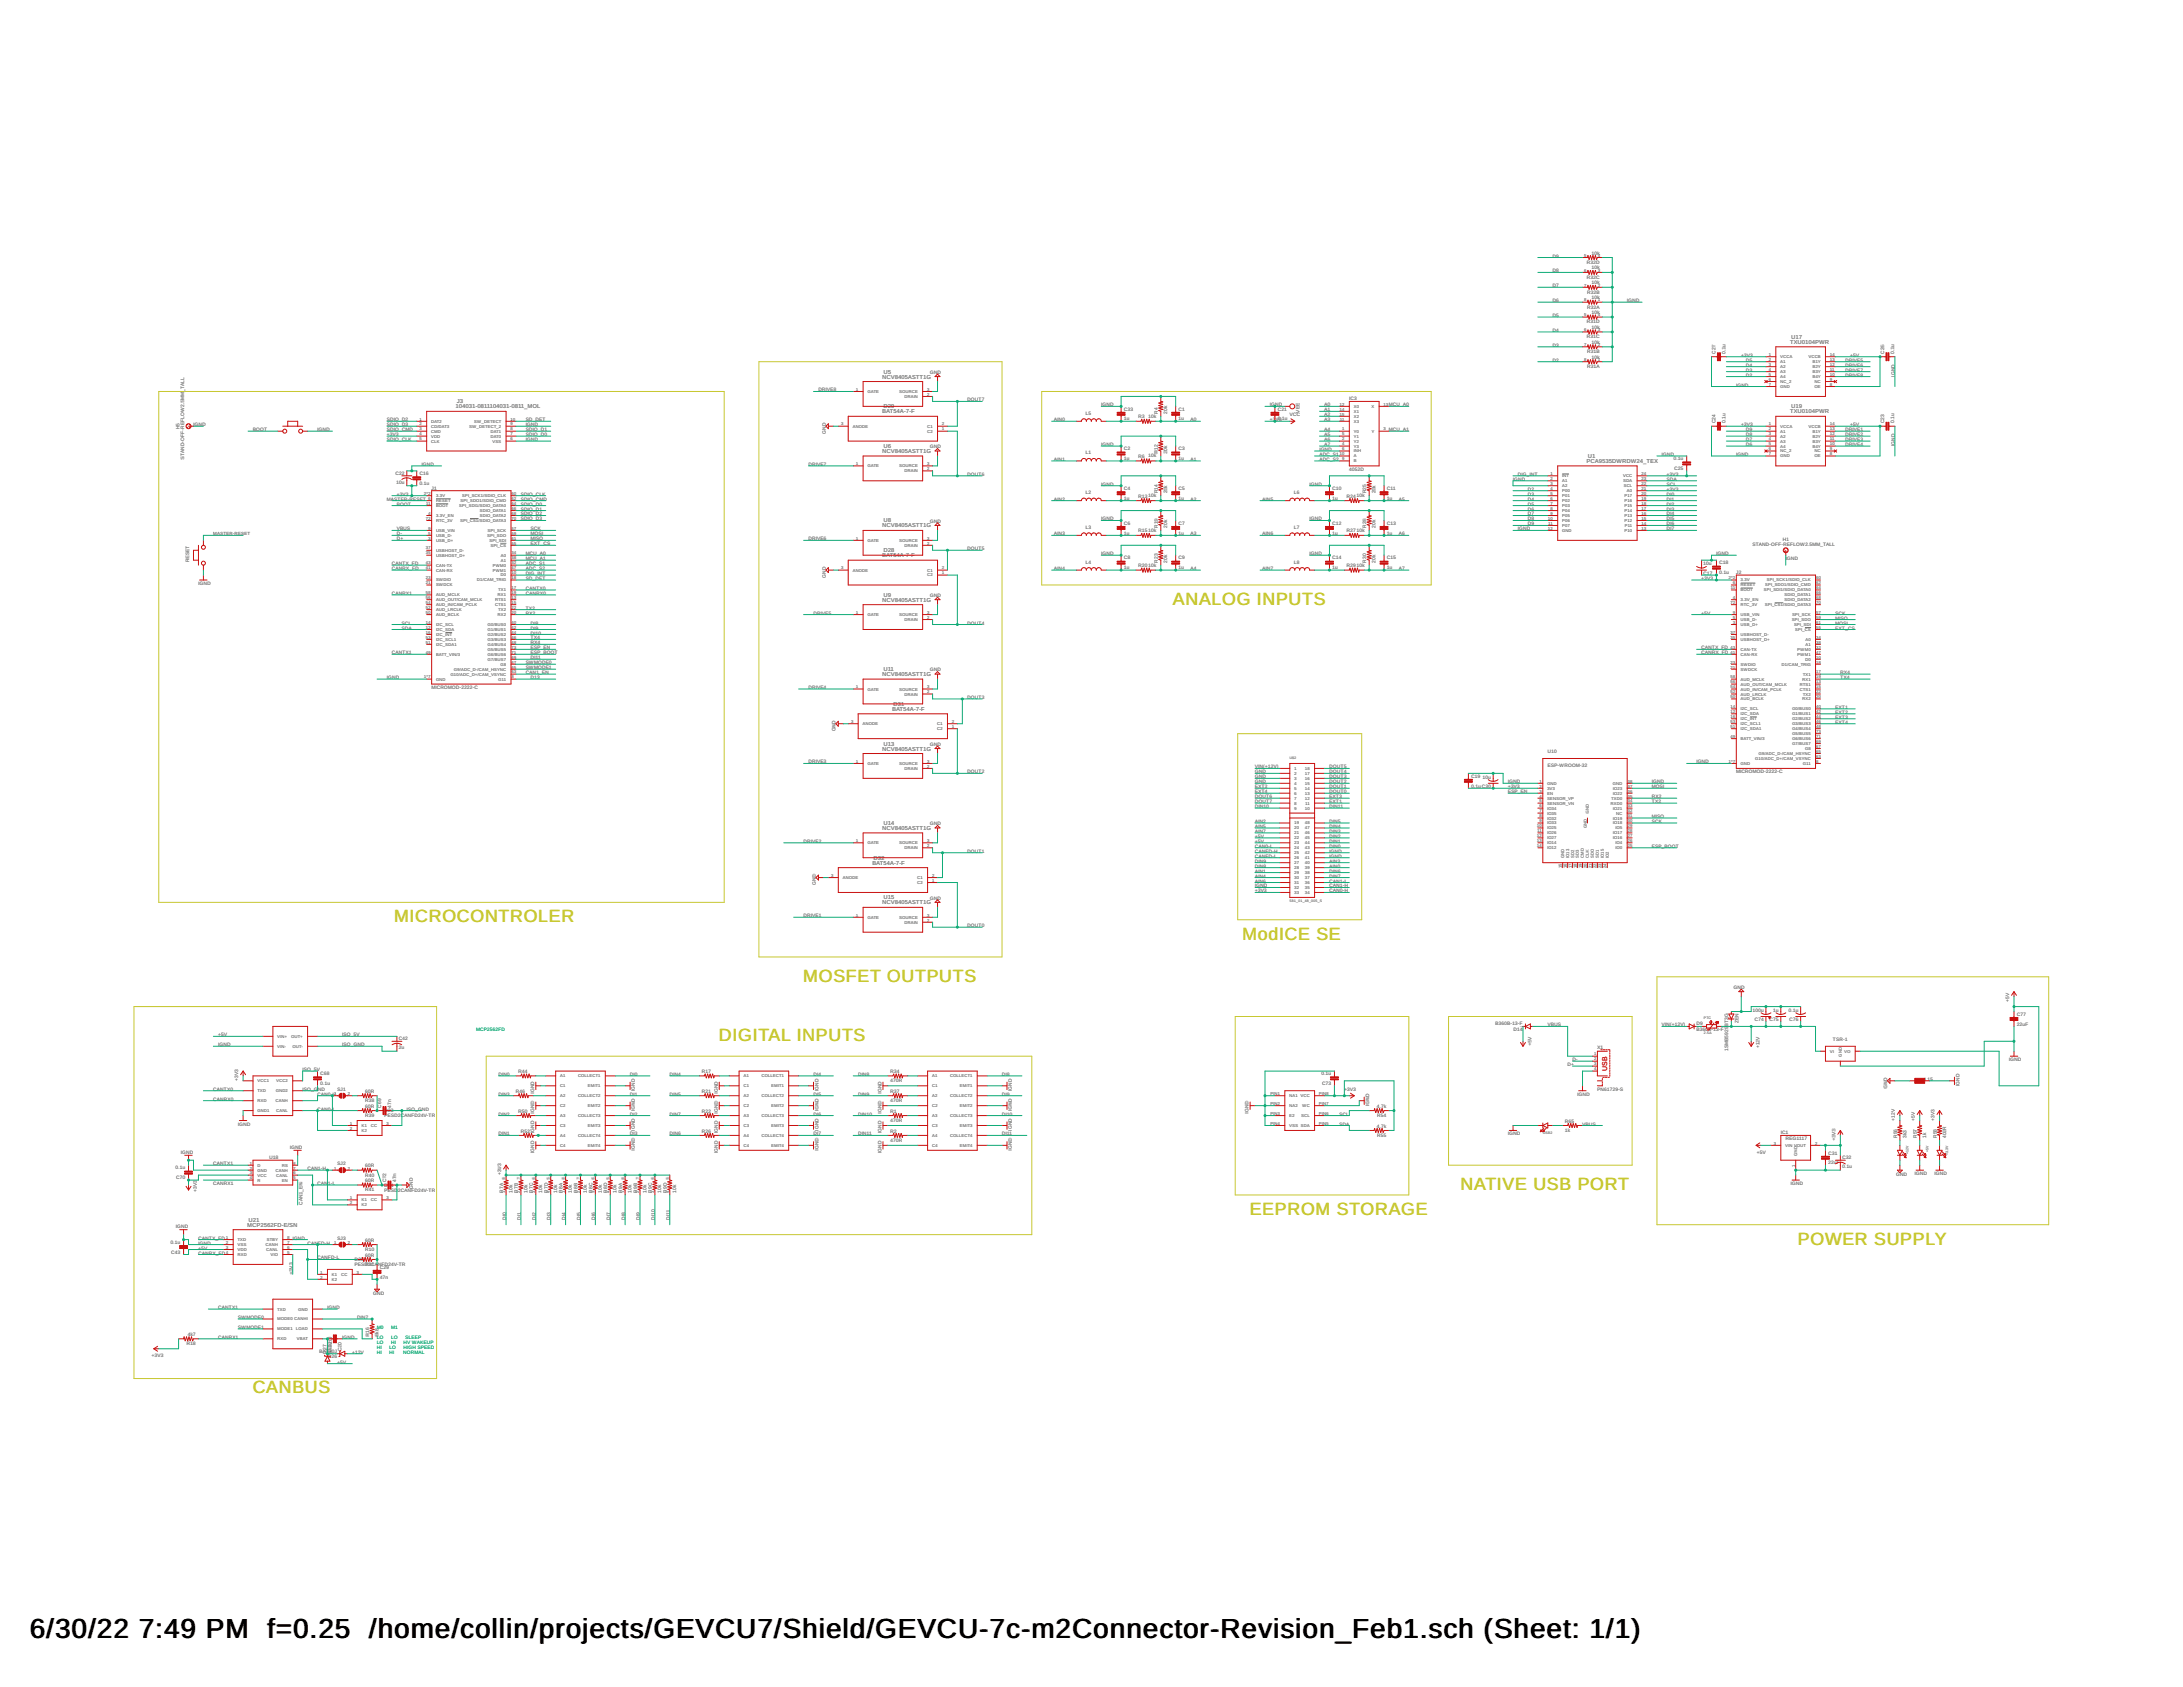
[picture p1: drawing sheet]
<svg xmlns="http://www.w3.org/2000/svg" width="279mm" height="216mm" viewBox="0 0 279 216" stroke-linecap="round" stroke-linejoin="round" font-family="sans-serif">
<defs><g id="words">
<g font-size="3.5">
<text x="3.8" y="209.6">6/30/22</text>
<text x="17.7" y="209.6">7:49 PM f=0.25 /home/collin/projects/GEVCU7/Shield/GEVCU-7c-m2Connector-Revision_Feb1.sch (Sheet: 1/1)</text>
</g>
<g font-size="2.3" fill="#c8c832">
<text x="150.1" y="77.4">ANALOG INPUTS</text>
<text x="50.4" y="118">MICROCONTROLER</text>
<text x="102.8" y="125.6">MOSFET OUTPUTS</text>
<text x="159" y="120.2">ModICE SE</text>
<text x="92" y="133.3">DIGITAL INPUTS</text>
<text x="159.9" y="155.5">EEPROM STORAGE</text>
<text x="186.9" y="152.3">NATIVE USB PORT</text>
<text x="230.1" y="159.3">POWER SUPPLY</text>
<text x="32.3" y="178.3">CANBUS</text>
</g>
<text font-size=".9" fill="#c90d0c" x="205.7" y="137.1" transform="rotate(-90 205.7 137.1)">USB</text>
<g font-size=".7" fill="#808080">
<text x="113.1" y="47.8">U5</text>
<text x="229.1" y="44">TXU0104PWR</text>
<text x="229.3" y="43.4">U17</text>
<text x="58.3" y="52.3">104031-0811104031-0811_MOL</text>
<text x="58.5" y="51.6">J3</text>
<text x="112.9" y="48.5">NCV8405ASTT1G</text>
<text x="112.9" y="52.9">BAT54A-7-F</text>
<text x="113.1" y="52.3">D29</text>
<text x="229.1" y="52.9">TXU0104PWR</text>
<text x="229.3" y="52.3">U19</text>
<text x="112.9" y="58">NCV8405ASTT1G</text>
<text x="113.1" y="57.3">U6</text>
<text x="203.1" y="59.2">PCA9535DWRDW24_TEX</text>
<text x="203.3" y="58.6">U1</text>
<text x="112.9" y="67.5">NCV8405ASTT1G</text>
<text x="112.9" y="71.3">BAT54A-7-F</text>
<text x="113.1" y="66.9">U8</text>
<text x="113.1" y="70.7">D28</text>
<text x="112.9" y="77">NCV8405ASTT1G</text>
<text x="113.1" y="76.4">U9</text>
<text x="112.9" y="86.5">NCV8405ASTT1G</text>
<text x="113.1" y="85.9">U11</text>
<text x="113.1" y="95.4">U13</text>
<text x="114.2" y="91">BAT54A-7-F</text>
<text x="114.4" y="90.4">D31</text>
<text x="112.9" y="96.1">NCV8405ASTT1G</text>
<text x="112.9" y="106.2">NCV8405ASTT1G</text>
<text x="113.1" y="105.6">U14</text>
<text x="111.6" y="110.7">BAT54A-7-F</text>
<text x="111.8" y="110">D32</text>
<text x="112.9" y="115.7">NCV8405ASTT1G</text>
<text x="113.1" y="115.1">U15</text>
<text x="31.7" y="157">MCP2562FD-E/SN</text>
<text x="31.8" y="156.4">U21</text>
</g>
<g font-size=".6" fill="#808080">
<text x="198.7" y="33">D9</text>
<text x="198.7" y="34.9">D8</text>
<text x="203.1" y="35.7">R32C</text>
<text x="203.1" y="33.8">R32D</text>
<text x="203.7" y="34.5">10k</text>
<text x="203.7" y="32.6">10k</text>
<text x="198.7" y="38.7">D6</text>
<text x="198.7" y="36.8">D7</text>
<text x="198.7" y="40.6">D5</text>
<text x="203.1" y="41.4">R31D</text>
<text x="203.2" y="39.5">R32A</text>
<text x="203.2" y="37.6">R32B</text>
<text x="203.7" y="40.2">10k</text>
<text x="203.7" y="38.3">10k</text>
<text x="203.7" y="36.4">10k</text>
<text x="208.3" y="38.7">IGND</text>
<text x="119" y="47.8">GND</text>
<text x="198.7" y="46.3">D2</text>
<text x="198.7" y="44.4">D3</text>
<text x="198.7" y="42.5">D4</text>
<text x="203.1" y="43.3">R31C</text>
<text x="203.2" y="47.1">R31A</text>
<text x="203.2" y="45.2">R31B</text>
<text x="203.7" y="45.9">10k</text>
<text x="203.7" y="44">10k</text>
<text x="203.7" y="42.1">10k</text>
<text x="219.6" y="45.3" transform="rotate(-90 219.6 45.3)">C27</text>
<text x="220.9" y="45.3" transform="rotate(-90 220.9 45.3)">0.1u</text>
<text x="222.9" y="45.7">+3V3</text>
<text x="223.5" y="47.6">D3</text>
<text x="223.5" y="46.9">D4</text>
<text x="223.5" y="46.3">D5</text>
<text x="236.2" y="46.3">DRIVE5</text>
<text x="236.2" y="46.9">DRIVE6</text>
<text x="236.2" y="47.6">DRIVE7</text>
<text x="236.8" y="45.7">+5V</text>
<text x="241.2" y="45.3" transform="rotate(-90 241.2 45.3)">C26</text>
<text x="242.4" y="45.3" transform="rotate(-90 242.4 45.3)">0.1u</text>
<text x="49.5" y="53.9">SDIO_D2</text>
<text x="67.3" y="53.9">SD_DET</text>
<text x="104.7" y="50.1">DRIVE8</text>
<text x="123.8" y="51.4">DOUT7</text>
<text x="134.9" y="53.9">AIN0</text>
<text x="139" y="53.1">L5</text>
<text x="141" y="52">IGND</text>
<text x="143.9" y="53.8">1u</text>
<text x="143.9" y="52.5">C33</text>
<text x="145.7" y="53.5">R3</text>
<text x="147" y="53.5">10k</text>
<text x="148.2" y="53" transform="rotate(-90 148.2 53)">R4</text>
<text x="149.4" y="53" transform="rotate(-90 149.4 53)">20k</text>
<text x="150.9" y="53.8">1u</text>
<text x="150.9" y="52.5">C1</text>
<text x="152.4" y="53.9">A0</text>
<text x="162.5" y="53.9">+3V03.1u</text>
<text x="162.5" y="52">IGND</text>
<text x="163.6" y="52.5">C21</text>
<text x="165.1" y="53.3">VCC</text>
<text x="166.3" y="52.8" transform="rotate(-90 166.3 52.8)">VEE</text>
<text x="169.5" y="53.9">A3</text>
<text x="169.5" y="53.3">A2</text>
<text x="169.5" y="52.6">A1</text>
<text x="169.5" y="52">A0</text>
<text x="172.7" y="51.2">IC3</text>
<text x="177.8" y="52">MCU_A0</text>
<text x="222.2" y="49.5">IGND</text>
<text x="223.5" y="48.2">D2</text>
<text x="236.2" y="48.2">DRIVE8</text>
<text x="242.5" y="48.2" transform="rotate(-90 242.5 48.2)">IGND</text>
<text x="23" y="54.9" transform="rotate(-90 23 54.9)">H5</text>
<text x="23.6" y="58.8" transform="rotate(-90 23.6 58.8)">S</text>
<text x="23.6" y="58.8" transform="rotate(-90 23.6 58.8)">STAND-OFF-REFLOW2.5MM_TALL</text>
<text x="24.8" y="54.5">IGND</text>
<text x="32.4" y="55.2">BOOT</text>
<text x="40.6" y="55.2">IGND</text>
<text x="49.5" y="56.4">SDIO_CLK</text>
<text x="49.5" y="55.2">SDIO_CMD</text>
<text x="49.5" y="54.5">SDIO_D3</text>
<text x="49.5" y="55.8">+3V3</text>
<text x="54" y="59.6">IGND</text>
<text x="67.3" y="55.8">SDIO_D0</text>
<text x="67.3" y="55.2">SDIO_D1</text>
<text x="67.3" y="56.4">IGND</text>
<text x="67.3" y="54.5">IGND</text>
<text x="103.5" y="59.6">DRIVE7</text>
<text x="105.7" y="55.5" transform="rotate(-90 105.7 55.5)">GND</text>
<text x="119" y="57.4">GND</text>
<text x="134.9" y="59">AIN1</text>
<text x="139" y="58.2">L1</text>
<text x="141" y="57.1">IGND</text>
<text x="143.9" y="58.9">1u</text>
<text x="143.9" y="57.6">C2</text>
<text x="145.7" y="58.6">R6</text>
<text x="147" y="58.5">10k</text>
<text x="148.2" y="58" transform="rotate(-90 148.2 58)">R12</text>
<text x="149.4" y="58" transform="rotate(-90 149.4 58)">20k</text>
<text x="150.9" y="58.9">1u</text>
<text x="150.9" y="57.6">C3</text>
<text x="152.4" y="59">A1</text>
<text x="168.9" y="58.4">ADC_S1</text>
<text x="168.9" y="59">ADC_S2</text>
<text x="168.9" y="57.7">IGND</text>
<text x="169.5" y="55.2">A4</text>
<text x="169.5" y="55.8">A5</text>
<text x="169.5" y="56.4">A6</text>
<text x="169.5" y="57.1">A7</text>
<text x="177.8" y="55.2">MCU_A1</text>
<text x="212.7" y="58.4">IGND</text>
<text x="214.2" y="58.9">0.1u</text>
<text x="219.6" y="54.2" transform="rotate(-90 219.6 54.2)">C24</text>
<text x="220.9" y="54.2" transform="rotate(-90 220.9 54.2)">0.1u</text>
<text x="222.2" y="58.4">IGND</text>
<text x="222.9" y="54.5">+3V3</text>
<text x="223.5" y="57.1">D6</text>
<text x="223.5" y="56.4">D7</text>
<text x="223.5" y="55.2">D9</text>
<text x="223.5" y="55.8">D8</text>
<text x="236.2" y="55.2">DRIVE1</text>
<text x="236.2" y="55.8">DRIVE2</text>
<text x="236.2" y="56.4">DRIVE3</text>
<text x="236.2" y="57.1">DRIVE4</text>
<text x="236.8" y="54.5">+5V</text>
<text x="241.2" y="54.2" transform="rotate(-90 241.2 54.2)">C23</text>
<text x="242.4" y="54.2" transform="rotate(-90 242.4 54.2)">0.1u</text>
<text x="242.5" y="57.1" transform="rotate(-90 242.5 57.1)">IGND</text>
<text x="49.5" y="64.1">MASTER-RESET</text>
<text x="50.6" y="60.7">C22</text>
<text x="50.7" y="61.9">10u</text>
<text x="50.8" y="63.4">+3V3</text>
<text x="50.8" y="64.7">BOOT</text>
<text x="53.7" y="62.1">0.1u</text>
<text x="53.7" y="60.8">C16</text>
<text x="55.2" y="62.7">J1</text>
<text x="66.6" y="63.4">SDIO_CLK</text>
<text x="66.6" y="64.1">SDIO_CMD</text>
<text x="66.6" y="64.7">SDIO_D0</text>
<text x="66.6" y="65.3">SDIO_D1</text>
<text x="66.6" y="66">SDIO_D2</text>
<text x="123.8" y="60.9">DOUT6</text>
<text x="134.9" y="64.1">AIN2</text>
<text x="139" y="63.2">L2</text>
<text x="141" y="62.2">IGND</text>
<text x="143.9" y="64">1u</text>
<text x="143.9" y="62.7">C4</text>
<text x="145.7" y="63.7">R13</text>
<text x="147" y="63.6">10k</text>
<text x="148.2" y="63.1" transform="rotate(-90 148.2 63.1)">R14</text>
<text x="149.4" y="63.1" transform="rotate(-90 149.4 63.1)">20k</text>
<text x="150.9" y="64">1u</text>
<text x="150.9" y="62.7">C5</text>
<text x="152.4" y="64.1">A2</text>
<text x="161.6" y="64.1">AIN5</text>
<text x="165.6" y="63.2">L6</text>
<text x="167.6" y="62.2">IGND</text>
<text x="170.5" y="64">1u</text>
<text x="170.5" y="62.7">C10</text>
<text x="172.4" y="63.7">R24</text>
<text x="172.7" y="60.3">4052D</text>
<text x="173.6" y="63.6">10k</text>
<text x="174.9" y="63.1" transform="rotate(-90 174.9 63.1)">R25</text>
<text x="176.1" y="63.1" transform="rotate(-90 176.1 63.1)">20k</text>
<text x="177.5" y="64">1u</text>
<text x="177.5" y="62.7">C11</text>
<text x="179" y="64.1">A5</text>
<text x="193.6" y="61.5">IGND</text>
<text x="194.3" y="60.9">DIG_INT</text>
<text x="195.6" y="65.3">D6</text>
<text x="195.6" y="66">D7</text>
<text x="195.6" y="62.8">D2</text>
<text x="195.6" y="63.4">D3</text>
<text x="195.6" y="64.1">D4</text>
<text x="195.6" y="64.7">D5</text>
<text x="213.3" y="62.8">+3V3</text>
<text x="213.3" y="60.9">+3V3</text>
<text x="213.3" y="61.5">SDA</text>
<text x="213.3" y="62.2">SCL</text>
<text x="213.3" y="63.4">DI0</text>
<text x="213.3" y="64.1">DI1</text>
<text x="213.3" y="64.7">DI2</text>
<text x="213.3" y="65.3">DI3</text>
<text x="213.3" y="66">DI4</text>
<text x="214.3" y="60.2">C25</text>
<text x="24.2" y="71.9" transform="rotate(-90 24.2 71.9)">RESET</text>
<text x="27.3" y="68.5">MASTER-RESET</text>
<text x="50.8" y="69.1">D+</text>
<text x="50.8" y="68.5">D-</text>
<text x="50.8" y="67.9">VBUS</text>
<text x="66.6" y="66.6">SDIO_D3</text>
<text x="67.3" y="71">MCU_A0</text>
<text x="67.3" y="71.7">MCU_A1</text>
<text x="67.9" y="69.8">EXT_CS</text>
<text x="67.9" y="69.1">MISO</text>
<text x="67.9" y="68.5">MOSI</text>
<text x="67.9" y="67.9">SCK</text>
<text x="103.5" y="69.1">DRIVE6</text>
<text x="119" y="66.9">GND</text>
<text x="123.8" y="70.4">DOUT5</text>
<text x="134.9" y="68.5">AIN3</text>
<text x="139" y="67.7">L3</text>
<text x="141" y="66.6">IGND</text>
<text x="141" y="71">IGND</text>
<text x="143.9" y="68.4">1u</text>
<text x="143.9" y="67.1">C6</text>
<text x="143.9" y="71.6">C8</text>
<text x="145.7" y="68.1">R15</text>
<text x="147" y="68.1">10k</text>
<text x="148.2" y="72" transform="rotate(-90 148.2 72)">R23</text>
<text x="148.2" y="67.6" transform="rotate(-90 148.2 67.6)">R19</text>
<text x="149.4" y="72" transform="rotate(-90 149.4 72)">20k</text>
<text x="149.4" y="67.6" transform="rotate(-90 149.4 67.6)">20k</text>
<text x="150.9" y="68.4">1u</text>
<text x="150.9" y="67.1">C7</text>
<text x="150.9" y="71.6">C9</text>
<text x="152.4" y="68.5">A3</text>
<text x="161.6" y="68.5">AIN6</text>
<text x="165.6" y="67.7">L7</text>
<text x="167.6" y="66.6">IGND</text>
<text x="167.6" y="71">IGND</text>
<text x="170.5" y="68.4">1u</text>
<text x="170.5" y="67.1">C12</text>
<text x="170.5" y="71.6">C14</text>
<text x="172.4" y="68.1">R27</text>
<text x="173.6" y="68.1">10k</text>
<text x="174.9" y="72" transform="rotate(-90 174.9 72)">R30</text>
<text x="174.9" y="67.6" transform="rotate(-90 174.9 67.6)">R28</text>
<text x="176.1" y="72" transform="rotate(-90 176.1 72)">20k</text>
<text x="176.1" y="67.6" transform="rotate(-90 176.1 67.6)">20k</text>
<text x="177.5" y="68.4">1u</text>
<text x="177.5" y="67.1">C13</text>
<text x="177.5" y="71.6">C15</text>
<text x="179" y="68.5">A6</text>
<text x="194.3" y="67.9">IGND</text>
<text x="195.6" y="67.2">D9</text>
<text x="195.6" y="66.6">D8</text>
<text x="213.3" y="66.6">DI5</text>
<text x="213.3" y="67.2">DI6</text>
<text x="213.3" y="67.9">DI7</text>
<text x="219.7" y="71">IGND</text>
<text x="224.3" y="69.8">STAND-OFF-REFLOW2.5MM_TALL</text>
<text x="228.2" y="69.3">H1</text>
<text x="228.6" y="71.7">IGND</text>
<text x="25.4" y="74.9">IGND</text>
<text x="50.1" y="72.3">CANTX_FD</text>
<text x="50.1" y="73">CANRX_FD</text>
<text x="50.1" y="76.1">CANRX1</text>
<text x="67.3" y="76.1">CANRX0</text>
<text x="67.3" y="75.5">CANTX0</text>
<text x="67.3" y="72.3">ADC_S1</text>
<text x="67.3" y="73">ADC_S2</text>
<text x="67.3" y="73.6">DIG_INT</text>
<text x="67.3" y="74.2">SD_DET</text>
<text x="105.7" y="73.9" transform="rotate(-90 105.7 73.9)">GND</text>
<text x="119" y="76.4">GND</text>
<text x="134.9" y="73">AIN4</text>
<text x="139" y="72.1">L4</text>
<text x="143.9" y="72.9">1u</text>
<text x="145.7" y="72.6">R20</text>
<text x="147" y="72.5">10k</text>
<text x="150.9" y="72.9">1u</text>
<text x="152.4" y="73">A4</text>
<text x="161.6" y="73">AIN7</text>
<text x="165.6" y="72.1">L8</text>
<text x="170.5" y="72.9">1u</text>
<text x="172.4" y="72.6">R29</text>
<text x="173.6" y="72.5">10k</text>
<text x="177.5" y="72.9">1u</text>
<text x="179" y="73">A7</text>
<text x="217.8" y="74.2">+3V3</text>
<text x="218" y="72.3">10u</text>
<text x="218" y="73.6">C17</text>
<text x="220.1" y="73.5">0.1u</text>
<text x="220.1" y="72.2">C18</text>
<text x="222.2" y="73.5">J2</text>
<text x="50.1" y="83.7">CANTX1</text>
<text x="51.4" y="80.6">SDA</text>
<text x="51.4" y="79.9">SCL</text>
<text x="67.3" y="78.7">RX2</text>
<text x="67.3" y="78">TX2</text>
<text x="67.9" y="83.1">ESP_EN</text>
<text x="67.9" y="83.7">ESP_BOOT</text>
<text x="67.9" y="81.2">DI10</text>
<text x="67.9" y="79.9">DI8</text>
<text x="67.9" y="80.6">DI9</text>
<text x="67.9" y="81.8">TX4</text>
<text x="67.9" y="82.5">RX4</text>
<text x="104.1" y="78.7">DRIVE5</text>
<text x="123.8" y="79.9">DOUT4</text>
<text x="217.8" y="83.1">CANTX_FD</text>
<text x="217.8" y="83.7">CANRX_FD</text>
<text x="217.8" y="78.7">+5V</text>
<text x="234.9" y="80.6">EXT_CS</text>
<text x="234.9" y="79.3">MISO</text>
<text x="234.9" y="79.9">MOSI</text>
<text x="234.9" y="78.7">SCK</text>
<text x="49.5" y="86.9">IGND</text>
<text x="55.2" y="88.2">MICROMOD-2222-C</text>
<text x="67.3" y="85">SWMODE0</text>
<text x="67.3" y="85.6">SWMODE1</text>
<text x="67.3" y="86.3">CAN1_EN</text>
<text x="67.9" y="86.9">D13</text>
<text x="67.9" y="84.4">DI11</text>
<text x="103.5" y="88.2">DRIVE4</text>
<text x="119" y="85.9">GND</text>
<text x="123.8" y="89.5">DOUT3</text>
<text x="235.6" y="86.9">TX4</text>
<text x="235.6" y="86.3">RX4</text>
<text x="107" y="93.6" transform="rotate(-90 107 93.6)">GND</text>
<text x="119" y="95.5">GND</text>
<text x="234.9" y="91.4">EXT2</text>
<text x="234.9" y="92.6">EXT4</text>
<text x="234.9" y="92">EXT3</text>
<text x="234.9" y="90.7">EXT1</text>
<text x="103.5" y="97.7">DRIVE3</text>
<text x="123.8" y="99">DOUT2</text>
<text x="160.6" y="98.3">VIN(+12V)</text>
<text x="160.6" y="99">GND</text>
<text x="160.6" y="99.6">GND</text>
<text x="160.6" y="100.2">GND</text>
<text x="160.6" y="100.9">EXT2</text>
<text x="160.6" y="101.5">EXT4</text>
<text x="170.2" y="99">DOUT4</text>
<text x="170.2" y="98.3">DOUT5</text>
<text x="170.2" y="101.5">DOUT0</text>
<text x="170.2" y="100.9">DOUT1</text>
<text x="170.2" y="100.2">DOUT2</text>
<text x="170.2" y="99.6">DOUT3</text>
<text x="188.3" y="100.8">0.1u C30</text>
<text x="188.3" y="99.5">C19</text>
<text x="189.8" y="99.6">10u</text>
<text x="193" y="101.5">ESP_EN</text>
<text x="193" y="100.9">+3V3</text>
<text x="193" y="100.2">IGND</text>
<text x="198.1" y="98.2">ESP-WROOM-32</text>
<text x="198.1" y="96.4">U10</text>
<text x="211.4" y="100.2">IGND</text>
<text x="211.4" y="100.9">MOSI</text>
<text x="217.1" y="97.7">IGND</text>
<text x="222.2" y="99">MICROMOD-2222-C</text>
<text x="102.8" y="107.9">DRIVE2</text>
<text x="119" y="105.6">GND</text>
<text x="160.6" y="107.2">+5V</text>
<text x="160.6" y="107.9">+5V</text>
<text x="160.6" y="105.3">AIN2</text>
<text x="160.6" y="102.2">DOUT6</text>
<text x="160.6" y="102.8">DOUT7</text>
<text x="160.6" y="106">AIN5</text>
<text x="160.6" y="106.6">AIN7</text>
<text x="160.6" y="103.4">DIN10</text>
<text x="170.2" y="106.6">DIN3</text>
<text x="170.2" y="107.2">DIN2</text>
<text x="170.2" y="107.9">DIN1</text>
<text x="170.2" y="106">DIN4</text>
<text x="170.2" y="105.3">DIN5</text>
<text x="170.2" y="102.2">EXT3</text>
<text x="170.2" y="102.8">EXT1</text>
<text x="170.2" y="103.4">DIN11</text>
<text x="211.4" y="102.2">RX2</text>
<text x="211.4" y="102.8">TX2</text>
<text x="211.4" y="104.7">MISO</text>
<text x="211.4" y="105.3">SCK</text>
<text x="104.4" y="113.3" transform="rotate(-90 104.4 113.3)">GND</text>
<text x="123.8" y="109.1">DOUT1</text>
<text x="160.6" y="108.5">CAN0-L</text>
<text x="160.6" y="109.1">CANFD-H</text>
<text x="160.6" y="109.8">CANFD-L</text>
<text x="160.6" y="111.7">AIN1</text>
<text x="160.6" y="113.6">IGND</text>
<text x="160.6" y="112.3">AIN4</text>
<text x="160.6" y="112.9">AIN6</text>
<text x="160.6" y="110.4">DIN9</text>
<text x="160.6" y="111">DIN8</text>
<text x="170.1" y="113.6">CAN1-H</text>
<text x="170.1" y="112.9">CAN1-L</text>
<text x="170.2" y="111">AIN0</text>
<text x="170.2" y="108.5">DIN0</text>
<text x="170.2" y="110.4">AIN3</text>
<text x="170.2" y="109.1">IGND</text>
<text x="170.2" y="109.8">IGND</text>
<text x="170.2" y="112.3">DIN7</text>
<text x="170.2" y="111.7">DIN6</text>
<text x="211.4" y="108.5">ESP_BOOT</text>
<text x="102.8" y="117.4">DRIVE1</text>
<text x="119" y="115.1">GND</text>
<text x="123.8" y="118.7">DOUT0</text>
<text x="160.6" y="114.2">+3V3</text>
<text x="170.1" y="114.2">CAN0-H</text>
<text x="191.4" y="131.2">B360B-13-F</text>
<text x="193.7" y="131.9">D14</text>
<text x="198.1" y="131.4">VBUS</text>
<text x="212.7" y="131.4">VIN(+12V)</text>
<text x="217.1" y="131.9">B360B-13-F</text>
<text x="217.1" y="131.2">D9</text>
<text x="221.9" y="126.6">GND</text>
<text x="222.5" y="130.9" transform="rotate(-90 222.5 130.9)">ZEN</text>
<text x="224.3" y="129.5">100u</text>
<text x="224.6" y="130.7">C74</text>
<text x="226.5" y="130.7">C75</text>
<text x="227" y="129.5">1u</text>
<text x="228.9" y="129.5">0.1u</text>
<text x="229" y="130.7">C76</text>
<text x="257.1" y="128.2" transform="rotate(-90 257.1 128.2)">+5V</text>
<text x="258.2" y="131.3">22uF</text>
<text x="258.2" y="130">C77</text>
<text x="27.9" y="132.6">+5V</text>
<text x="27.9" y="133.9">IGND</text>
<text x="38.7" y="137.1">ISO_5V</text>
<text x="41" y="137.6">C68</text>
<text x="43.8" y="132.6">ISO_5V</text>
<text x="43.8" y="133.9">ISO_GND</text>
<text x="51" y="134.3">2u</text>
<text x="51" y="133.1">C42</text>
<text x="63.8" y="137.7">DIN0</text>
<text x="66.4" y="137.3">R44</text>
<text x="80.6" y="137.7">DI0</text>
<text x="85.7" y="137.7">DIN4</text>
<text x="89.8" y="137.3">R17</text>
<text x="104.1" y="137.7">DI4</text>
<text x="109.8" y="137.7">DIN8</text>
<text x="114" y="137.3">R34</text>
<text x="128.3" y="137.7">DI8</text>
<text x="169.1" y="137.6">0.1u</text>
<text x="196" y="133.8" transform="rotate(-90 196 133.8)">+5V</text>
<text x="200.6" y="136.4">D+</text>
<text x="201.3" y="135.8">D-</text>
<text x="204.4" y="134.2">X1</text>
<text x="221.2" y="134.5" transform="rotate(-90 221.2 134.5)">1</text>
<text x="221.2" y="134.5" transform="rotate(-90 221.2 134.5)">1SMB5929BT3G</text>
<text x="225.2" y="134.1" transform="rotate(-90 225.2 134.1)">+12V</text>
<text x="234.6" y="133.3">TSR-1</text>
<text x="257.1" y="135.8">IGND</text>
<text x="27.3" y="140.9">CANRX0</text>
<text x="27.3" y="139.6">CANTX0</text>
<text x="30.5" y="138.3" transform="rotate(-90 30.5 138.3)">+3V3</text>
<text x="38.7" y="139.6">ISO_GND</text>
<text x="40.6" y="142.1">CAN0-</text>
<text x="40.6" y="140.2">CAN0-</text>
<text x="41" y="138.9">0.1u</text>
<text x="42.6" y="142.1">L</text>
<text x="42.6" y="140.2">H</text>
<text x="43.2" y="139.6">SJ1</text>
<text x="46.8" y="139.9">60R</text>
<text x="46.8" y="141.8">60R</text>
<text x="46.8" y="141.1">R38</text>
<text x="46.8" y="143">R39</text>
<text x="48.8" y="141.8" transform="rotate(-90 48.8 141.8)">C69</text>
<text x="49.2" y="143">PESD2CANFD24V-TR</text>
<text x="49.2" y="142.4">D23</text>
<text x="50.1" y="141.8" transform="rotate(-90 50.1 141.8)">47n</text>
<text x="52" y="142.1">ISO_GND</text>
<text x="63.8" y="140.2">DIN3</text>
<text x="63.8" y="142.8">DIN2</text>
<text x="66" y="139.9">R46</text>
<text x="66.4" y="142.4">R50</text>
<text x="68.4" y="142.5" transform="rotate(-90 68.4 142.5)">IGND</text>
<text x="68.4" y="139.9" transform="rotate(-90 68.4 139.9)">IGND</text>
<text x="80.6" y="140.2">DI1</text>
<text x="80.6" y="142.8">DI2</text>
<text x="81.3" y="142.1" transform="rotate(-90 81.3 142.1)">IGND</text>
<text x="81.3" y="139.6" transform="rotate(-90 81.3 139.6)">IGND</text>
<text x="85.7" y="142.8">DIN7</text>
<text x="85.7" y="140.2">DIN5</text>
<text x="89.8" y="139.9">R21</text>
<text x="89.8" y="142.4">R22</text>
<text x="91.9" y="142.5" transform="rotate(-90 91.9 142.5)">IGND</text>
<text x="91.9" y="139.9" transform="rotate(-90 91.9 139.9)">IGND</text>
<text x="104.1" y="140.2">DI5</text>
<text x="104.1" y="142.8">DI6</text>
<text x="104.8" y="142.1" transform="rotate(-90 104.8 142.1)">IGND</text>
<text x="104.8" y="139.6" transform="rotate(-90 104.8 139.6)">IGND</text>
<text x="109.8" y="140.2">DIN9</text>
<text x="109.8" y="142.8">DIN10</text>
<text x="112.8" y="142.5" transform="rotate(-90 112.8 142.5)">IGND</text>
<text x="112.8" y="139.9" transform="rotate(-90 112.8 139.9)">IGND</text>
<text x="114" y="138.5">470R</text>
<text x="114" y="141.1">470R</text>
<text x="114" y="143.6">470R</text>
<text x="114" y="139.9">R37</text>
<text x="114" y="142.4">R1</text>
<text x="128.3" y="142.8">DI10</text>
<text x="128.3" y="140.2">DI9</text>
<text x="129.5" y="142.1" transform="rotate(-90 129.5 142.1)">IGND</text>
<text x="129.5" y="139.6" transform="rotate(-90 129.5 139.6)">IGND</text>
<text x="159.8" y="142.5" transform="rotate(-90 159.8 142.5)">IGND</text>
<text x="169.2" y="138.9">C73</text>
<text x="171.4" y="142.8">SCL</text>
<text x="172.1" y="139.6">+3V3</text>
<text x="175.2" y="141.5" transform="rotate(-90 175.2 141.5)">IGND</text>
<text x="176.2" y="141.8">4.7k</text>
<text x="176.3" y="143">R54</text>
<text x="200.3" y="143.7">R65</text>
<text x="201.9" y="140.2">IGND</text>
<text x="204.4" y="139.6">PN61729-S</text>
<text x="241.6" y="139.3" transform="rotate(-90 241.6 139.3)">GND</text>
<text x="242.5" y="143.4" transform="rotate(-90 242.5 143.4)">+12V</text>
<text x="245.1" y="143.4" transform="rotate(-90 245.1 143.4)">+5V</text>
<text x="246.3" y="138.3">L15</text>
<text x="247.6" y="143.4" transform="rotate(-90 247.6 143.4)">+3V3</text>
<text x="250.8" y="139" transform="rotate(-90 250.8 139)">IGND</text>
<text x="22.5" y="149.7">0.1u</text>
<text x="23.2" y="147.7">IGND</text>
<text x="27.3" y="149.1">CANTX1</text>
<text x="30.5" y="144">IGND</text>
<text x="34.5" y="148.3">U18</text>
<text x="37.1" y="147">IGND</text>
<text x="39.3" y="149.8">CAN1-H</text>
<text x="43.2" y="149.1">SJ2</text>
<text x="46.8" y="149.4">60R</text>
<text x="63.8" y="145.3">DIN1</text>
<text x="66.7" y="144.9">R52</text>
<text x="68.4" y="147.6" transform="rotate(-90 68.4 147.6)">IGND</text>
<text x="68.4" y="145" transform="rotate(-90 68.4 145)">IGND</text>
<text x="80.6" y="145.3">DI3</text>
<text x="81.3" y="147.2" transform="rotate(-90 81.3 147.2)">IGND</text>
<text x="81.3" y="144.7" transform="rotate(-90 81.3 144.7)">IGND</text>
<text x="85.7" y="145.3">DIN6</text>
<text x="89.8" y="144.9">R26</text>
<text x="91.9" y="147.6" transform="rotate(-90 91.9 147.6)">IGND</text>
<text x="91.9" y="145" transform="rotate(-90 91.9 145)">IGND</text>
<text x="104.1" y="145.3">DI7</text>
<text x="104.8" y="147.2" transform="rotate(-90 104.8 147.2)">IGND</text>
<text x="104.8" y="144.7" transform="rotate(-90 104.8 144.7)">IGND</text>
<text x="109.8" y="145.3">DIN11</text>
<text x="112.8" y="147.6" transform="rotate(-90 112.8 147.6)">IGND</text>
<text x="112.8" y="145" transform="rotate(-90 112.8 145)">IGND</text>
<text x="114" y="146.1">470R</text>
<text x="114" y="144.9">R2</text>
<text x="128.3" y="145.3">DI11</text>
<text x="129.5" y="147.2" transform="rotate(-90 129.5 147.2)">IGND</text>
<text x="129.5" y="144.7" transform="rotate(-90 129.5 144.7)">IGND</text>
<text x="171.4" y="144">SDA</text>
<text x="176.2" y="144.3">4.7k</text>
<text x="176.3" y="145.5">R55</text>
<text x="193" y="145.3">IGND</text>
<text x="200.3" y="144.9">1k</text>
<text x="202.5" y="144">VBUS</text>
<text x="224.9" y="147.7">+5V</text>
<text x="227.9" y="145.2">IC1</text>
<text x="228.5" y="146">REG1117</text>
<text x="234" y="149">22uF</text>
<text x="234" y="147.8">C31</text>
<text x="234.9" y="146" transform="rotate(-90 234.9 146)">+3V3</text>
<text x="235.8" y="149.5">0.1u</text>
<text x="235.8" y="148.3">C32</text>
<text x="242.8" y="145.6" transform="rotate(-90 242.8 145.6)">R56</text>
<text x="244" y="145.6" transform="rotate(-90 244 145.6)">3k3</text>
<text x="245.3" y="145.6" transform="rotate(-90 245.3 145.6)">R57</text>
<text x="246.5" y="145.6" transform="rotate(-90 246.5 145.6)">1k</text>
<text x="247.9" y="145.6" transform="rotate(-90 247.9 145.6)">R58</text>
<text x="249.1" y="145.6" transform="rotate(-90 249.1 145.6)">402R</text>
<text x="22.6" y="150.9">C70</text>
<text x="25.2" y="152.6" transform="rotate(-90 25.2 152.6)">+3V3</text>
<text x="27.3" y="151.7">CANRX1</text>
<text x="38.7" y="154.2" transform="rotate(-90 38.7 154.2)">C</text>
<text x="38.7" y="154.2" transform="rotate(-90 38.7 154.2)">CAN1_EN</text>
<text x="40.6" y="151.7">CAN</text>
<text x="42" y="151.7">1-L</text>
<text x="46.8" y="151.3">60R</text>
<text x="46.8" y="150.6">R40</text>
<text x="46.8" y="152.5">R41</text>
<text x="49.2" y="152.5">PESD2CANFD24V-TR</text>
<text x="49.2" y="151.9">D24</text>
<text x="49.4" y="151.3" transform="rotate(-90 49.4 151.3)">C72</text>
<text x="50.7" y="151.3" transform="rotate(-90 50.7 151.3)">47n</text>
<text x="52.9" y="152.1" transform="rotate(-90 52.9 152.1)">GND</text>
<text x="64.1" y="150.4" transform="rotate(-90 64.1 150.4)">+3V3</text>
<text x="64.4" y="152.6" transform="rotate(-90 64.4 152.6)">R7A</text>
<text x="65.6" y="152.6" transform="rotate(-90 65.6 152.6)">10k</text>
<text x="66.3" y="152.6" transform="rotate(-90 66.3 152.6)">R7B</text>
<text x="67.5" y="152.6" transform="rotate(-90 67.5 152.6)">10k</text>
<text x="68.2" y="152.6" transform="rotate(-90 68.2 152.6)">R7C</text>
<text x="69.4" y="152.6" transform="rotate(-90 69.4 152.6)">10k</text>
<text x="70.1" y="152.6" transform="rotate(-90 70.1 152.6)">R7D</text>
<text x="71.3" y="152.6" transform="rotate(-90 71.3 152.6)">10k</text>
<text x="72" y="152.6" transform="rotate(-90 72 152.6)">R8A</text>
<text x="73.2" y="152.6" transform="rotate(-90 73.2 152.6)">10k</text>
<text x="73.9" y="152.6" transform="rotate(-90 73.9 152.6)">R8B</text>
<text x="75.1" y="152.6" transform="rotate(-90 75.1 152.6)">10k</text>
<text x="75.8" y="152.6" transform="rotate(-90 75.8 152.6)">R8C</text>
<text x="77" y="152.6" transform="rotate(-90 77 152.6)">10k</text>
<text x="77.7" y="152.6" transform="rotate(-90 77.7 152.6)">R8D</text>
<text x="78.9" y="152.6" transform="rotate(-90 78.9 152.6)">10k</text>
<text x="79.6" y="152.6" transform="rotate(-90 79.6 152.6)">R9A</text>
<text x="80.8" y="152.6" transform="rotate(-90 80.8 152.6)">10k</text>
<text x="81.5" y="152.6" transform="rotate(-90 81.5 152.6)">R9B</text>
<text x="82.7" y="152.6" transform="rotate(-90 82.7 152.6)">10k</text>
<text x="83.4" y="152.6" transform="rotate(-90 83.4 152.6)">R9C</text>
<text x="84.6" y="152.6" transform="rotate(-90 84.6 152.6)">10k</text>
<text x="85.3" y="152.6" transform="rotate(-90 85.3 152.6)">R9D</text>
<text x="86.5" y="152.6" transform="rotate(-90 86.5 152.6)">10k</text>
<text x="229.2" y="151.7">IGND</text>
<text x="242.7" y="150.6">GND</text>
<text x="245.1" y="150.4">IGND</text>
<text x="247.6" y="150.4">IGND</text>
<text x="21.8" y="159.2">0.1u</text>
<text x="21.9" y="160.5">C43</text>
<text x="22.5" y="157.2">IGND</text>
<text x="25.4" y="158.6">CANTX_FD</text>
<text x="25.4" y="160.6">CANRX_FD</text>
<text x="25.4" y="159.9">+5V</text>
<text x="25.4" y="159.3">IGND</text>
<text x="37.5" y="158.6">IGND</text>
<text x="39.3" y="159.3">CAN</text>
<text x="40.6" y="161.2">CANFD-L</text>
<text x="40.7" y="159.3">FD-H</text>
<text x="43.2" y="158.6">SJ3</text>
<text x="45.4" y="161.4">D25</text>
<text x="46.8" y="158.9">60R</text>
<text x="46.8" y="160.8">60R</text>
<text x="46.8" y="160.1">R10</text>
<text x="64.8" y="156.1" transform="rotate(-90 64.8 156.1)">DI0</text>
<text x="66.7" y="156.1" transform="rotate(-90 66.7 156.1)">DI1</text>
<text x="68.6" y="156.1" transform="rotate(-90 68.6 156.1)">DI2</text>
<text x="70.5" y="156.1" transform="rotate(-90 70.5 156.1)">DI3</text>
<text x="72.4" y="156.1" transform="rotate(-90 72.4 156.1)">DI4</text>
<text x="74.3" y="156.1" transform="rotate(-90 74.3 156.1)">DI5</text>
<text x="76.2" y="156.1" transform="rotate(-90 76.2 156.1)">DI6</text>
<text x="78.1" y="156.1" transform="rotate(-90 78.1 156.1)">DI7</text>
<text x="80" y="156.1" transform="rotate(-90 80 156.1)">DI8</text>
<text x="81.9" y="156.1" transform="rotate(-90 81.9 156.1)">DI9</text>
<text x="83.8" y="156.1" transform="rotate(-90 83.8 156.1)">DI10</text>
<text x="85.7" y="156.1" transform="rotate(-90 85.7 156.1)">DI11</text>
<text x="27.9" y="167.5">CANTX1</text>
<text x="37.5" y="163.1" transform="rotate(-90 37.5 163.1)">+3V3</text>
<text x="41.9" y="167.5">IGND</text>
<text x="45.4" y="162">PESD2C</text>
<text x="46.8" y="162">R11ANFD24V-TR</text>
<text x="47.8" y="165.8">GND</text>
<text x="48.6" y="163.6">47n</text>
<text x="48.6" y="162.4">C29</text>
<text x="19.4" y="173.7">+3V3</text>
<text x="23.9" y="172.2">R18</text>
<text x="24" y="171">4k7</text>
<text x="27.9" y="171.3">CANRX1</text>
<text x="30.5" y="168.8">SWMODE0</text>
<text x="30.5" y="170.1">SWMODE1</text>
<text x="40.9" y="173.1">BAT20J</text>
<text x="41.8" y="173.2" transform="rotate(-90 41.8 173.2)">D27</text>
<text x="42" y="173.8">D26</text>
<text x="42.5" y="173.3" transform="rotate(-90 42.5 173.3)">B0.120J</text>
<text x="42.5" y="173.2" transform="rotate(-90 42.5 173.2)">BATu</text>
<text x="43.7" y="172.9" transform="rotate(-90 43.7 172.9)">C20</text>
<text x="43.8" y="171.3">IGND</text>
<text x="45.1" y="173.2">+12V</text>
<text x="45.7" y="168.8">DIN7</text>
<text x="47.2" y="171" transform="rotate(-90 47.2 171)">R16</text>
<text x="48.4" y="171" transform="rotate(-90 48.4 171)">6k8</text>
<text x="43.2" y="174.5">+5V</text>
</g>
<g font-size=".6" fill="#0dab76">
<text x="60.9" y="132">MCP2562FD</text>
<text x="48.2" y="170.1">M0</text>
<text x="48.2" y="171.3">LO</text>
<text x="48.2" y="172">LO</text>
<text x="48.2" y="172.6">HI</text>
<text x="48.2" y="173.2">HI</text>
<text x="49.8" y="172.6">LO</text>
<text x="49.8" y="173.2">HI</text>
<text x="50.1" y="170.1">M1</text>
<text x="50.1" y="171.3">LO</text>
<text x="50.1" y="172">HI</text>
<text x="51.6" y="173.2">NORMAL</text>
<text x="51.6" y="172">HV WAKEUP</text>
<text x="51.6" y="172.6">HIGH SPEED</text>
<text x="51.9" y="171.3">SLEEP</text>
</g>
<g font-size=".5" fill="#808080">
<text x="202.8" y="34.8">6</text>
<text x="202.8" y="32.9">5</text>
<text x="204.5" y="34.8">3</text>
<text x="204.5" y="32.9">4</text>
<text x="202.8" y="40.5">5</text>
<text x="202.8" y="38.6">8</text>
<text x="202.8" y="36.7">7</text>
<text x="204.5" y="40.5">4</text>
<text x="204.5" y="38.6">1</text>
<text x="204.5" y="36.7">2</text>
<text x="202.8" y="46.2">8</text>
<text x="202.8" y="44.3">7</text>
<text x="202.8" y="42.4">6</text>
<text x="204.5" y="46.2">1</text>
<text x="204.5" y="44.3">2</text>
<text x="204.5" y="42.4">3</text>
<text x="226.4" y="45.6">1</text>
<text x="226.4" y="46.2">2</text>
<text x="226.4" y="46.8">3</text>
<text x="226.4" y="47.5">4</text>
<text x="227.9" y="45.8">VCCA</text>
<text x="227.9" y="46.5">A1</text>
<text x="227.9" y="47.1">A2</text>
<text x="227.9" y="47.8">A3</text>
<text x="231.5" y="45.8">VCCB</text>
<text x="232" y="47.8">B3Y</text>
<text x="232" y="47.1">B2Y</text>
<text x="232" y="46.5">B1Y</text>
<text x="234.2" y="47.5">11</text>
<text x="234.2" y="46.8">12</text>
<text x="234.2" y="46.2">13</text>
<text x="234.2" y="45.6">14</text>
<text x="53.7" y="53.8">1</text>
<text x="65.3" y="53.8">10</text>
<text x="109.6" y="50">1</text>
<text x="111.1" y="50.3">GATE</text>
<text x="115.1" y="50.3">SOURCE</text>
<text x="115.8" y="50.9">DRAIN</text>
<text x="118.7" y="50.6">2</text>
<text x="118.7" y="50">3</text>
<text x="171.5" y="51.9">12</text>
<text x="171.5" y="52.6">14</text>
<text x="171.5" y="53.2">15</text>
<text x="171.5" y="53.8">11</text>
<text x="173.3" y="52.2">X0</text>
<text x="173.3" y="52.8">X1</text>
<text x="173.3" y="53.5">X2</text>
<text x="175.5" y="52.2">X</text>
<text x="177.1" y="51.9">13</text>
<text x="226.4" y="48.1">5</text>
<text x="226.4" y="48.7">6</text>
<text x="226.4" y="49.4">7</text>
<text x="227.9" y="48.4">A4</text>
<text x="227.9" y="49">NC_2</text>
<text x="227.9" y="49.7">GND</text>
<text x="232" y="48.4">B4Y</text>
<text x="232.3" y="49.7">OE</text>
<text x="232.3" y="49">NC</text>
<text x="234.2" y="49.4">8</text>
<text x="234.2" y="48.7">9</text>
<text x="234.2" y="48.1">10</text>
<text x="53.7" y="54.5">2</text>
<text x="53.7" y="55.1">3</text>
<text x="53.7" y="55.7">4</text>
<text x="53.7" y="56.4">5</text>
<text x="55.2" y="54.7">CD/DAT3</text>
<text x="55.2" y="54.1">DAT2</text>
<text x="55.2" y="55.4">CMD</text>
<text x="55.2" y="56">VDD</text>
<text x="55.2" y="56.6">CLK</text>
<text x="60.1" y="54.7">SW_DETECT_2</text>
<text x="60.7" y="54.1">SW_DETECT</text>
<text x="62.8" y="56">DAT0</text>
<text x="62.8" y="55.4">DAT1</text>
<text x="63" y="56.6">VSS</text>
<text x="65.3" y="56.4">6</text>
<text x="65.3" y="55.7">7</text>
<text x="65.3" y="55.1">8</text>
<text x="65.3" y="54.5">9</text>
<text x="107.7" y="54.5">3</text>
<text x="109.2" y="54.7">ANODE</text>
<text x="109.6" y="59.5">1</text>
<text x="111.1" y="59.8">GATE</text>
<text x="115.1" y="59.8">SOURCE</text>
<text x="118.7" y="59.5">3</text>
<text x="118.7" y="55.4">C2</text>
<text x="118.7" y="54.7">C1</text>
<text x="120.6" y="55.1">1</text>
<text x="120.6" y="54.5">2</text>
<text x="171.5" y="58.3">10</text>
<text x="171.8" y="55.1">1</text>
<text x="171.8" y="56.4">2</text>
<text x="171.8" y="57">4</text>
<text x="171.8" y="55.7">5</text>
<text x="171.8" y="57.6">6</text>
<text x="171.8" y="58.9">9</text>
<text x="173.3" y="55.4">Y0</text>
<text x="173.3" y="56.6">Y2</text>
<text x="173.3" y="57.3">Y3</text>
<text x="173.3" y="56">Y1</text>
<text x="173.3" y="57.9">INH</text>
<text x="173.3" y="59.2">B</text>
<text x="173.3" y="58.5">A</text>
<text x="173.3" y="54.1">X3</text>
<text x="175.6" y="55.4">Y</text>
<text x="177.1" y="55.1">3</text>
<text x="226.4" y="54.5">1</text>
<text x="226.4" y="55.1">2</text>
<text x="226.4" y="55.7">3</text>
<text x="226.4" y="56.4">4</text>
<text x="226.4" y="57">5</text>
<text x="226.4" y="57.6">6</text>
<text x="226.4" y="58.3">7</text>
<text x="227.9" y="54.7">VCCA</text>
<text x="227.9" y="55.4">A1</text>
<text x="227.9" y="56">A2</text>
<text x="227.9" y="56.6">A3</text>
<text x="227.9" y="57.3">A4</text>
<text x="227.9" y="57.9">NC_2</text>
<text x="227.9" y="58.5">GND</text>
<text x="231.5" y="54.7">VCCB</text>
<text x="232" y="57.3">B4Y</text>
<text x="232" y="56.6">B3Y</text>
<text x="232" y="56">B2Y</text>
<text x="232" y="55.4">B1Y</text>
<text x="232.3" y="58.5">OE</text>
<text x="232.3" y="57.9">NC</text>
<text x="234.2" y="58.3">8</text>
<text x="234.2" y="57.6">9</text>
<text x="234.2" y="57">10</text>
<text x="234.2" y="56.4">11</text>
<text x="234.2" y="55.7">12</text>
<text x="234.2" y="55.1">13</text>
<text x="234.2" y="54.5">14</text>
<text x="54.3" y="63.3">2*2</text>
<text x="54.6" y="64.6">11</text>
<text x="54.8" y="64">6</text>
<text x="54.8" y="65.9">4</text>
<text x="55.8" y="64.9">BOOT</text>
<text x="55.8" y="64.3">RESET</text>
<text x="55.8" y="63.6">3.3V</text>
<text x="58.8" y="64.9">SPI_SDI1/SDIO_DATA0</text>
<text x="58.9" y="64.3">SPI_SDO1/SDIO_CMD</text>
<text x="59.1" y="63.6">SPI_SCK1/SDIO_CLK</text>
<text x="61.4" y="65.5">SDIO_DATA1</text>
<text x="65.5" y="63.3">60</text>
<text x="65.5" y="64">62</text>
<text x="65.5" y="65.2">66</text>
<text x="65.5" y="64.6">64</text>
<text x="65.5" y="65.9">68</text>
<text x="115.8" y="60.4">DRAIN</text>
<text x="118.7" y="60.2">2</text>
<text x="198.5" y="60.8">1</text>
<text x="198.5" y="61.4">2</text>
<text x="198.5" y="62.1">3</text>
<text x="198.5" y="62.7">4</text>
<text x="198.5" y="63.3">5</text>
<text x="198.5" y="64">6</text>
<text x="198.5" y="64.6">7</text>
<text x="198.5" y="65.2">8</text>
<text x="198.5" y="65.9">9</text>
<text x="199.9" y="61.1">INT</text>
<text x="199.9" y="61.7">A1</text>
<text x="199.9" y="62.4">A2</text>
<text x="199.9" y="63">P00</text>
<text x="199.9" y="63.6">P01</text>
<text x="199.9" y="64.3">P02</text>
<text x="199.9" y="64.9">P03</text>
<text x="199.9" y="65.5">P04</text>
<text x="207.8" y="61.1">VCC</text>
<text x="207.8" y="61.7">SDA</text>
<text x="207.8" y="62.4">SCL</text>
<text x="207.9" y="65.5">P14</text>
<text x="207.9" y="64.9">P15</text>
<text x="207.9" y="64.3">P16</text>
<text x="207.9" y="63.6">P17</text>
<text x="208.2" y="63">A0</text>
<text x="210.1" y="65.9">16</text>
<text x="210.1" y="65.2">17</text>
<text x="210.1" y="64.6">18</text>
<text x="210.1" y="64">19</text>
<text x="210.1" y="63.3">20</text>
<text x="210.1" y="62.7">21</text>
<text x="210.1" y="62.1">22</text>
<text x="210.1" y="61.4">23</text>
<text x="210.1" y="60.8">24</text>
<text x="54.5" y="71">35</text>
<text x="54.5" y="70.3">37</text>
<text x="54.5" y="66.5">72</text>
<text x="54.8" y="69.1">3</text>
<text x="54.8" y="68.4">5</text>
<text x="54.8" y="67.8">9</text>
<text x="55.8" y="69.3">USB_D+</text>
<text x="55.8" y="68.7">USB_D-</text>
<text x="55.8" y="71.2">USBHOST_D+</text>
<text x="55.8" y="70.6">USBHOST_D-</text>
<text x="55.8" y="66.8">RTC_3V</text>
<text x="55.8" y="68.1">USB_VIN</text>
<text x="55.8" y="66.2">3.3V_EN</text>
<text x="58.9" y="66.8">SPI_CS1/SDIO_DATA3</text>
<text x="61.4" y="66.2">SDIO_DATA2</text>
<text x="62.4" y="68.7">SPI_SDO</text>
<text x="62.4" y="68.1">SPI_SCK</text>
<text x="62.6" y="69.3">SPI_SDI</text>
<text x="62.8" y="70">SPI_CS</text>
<text x="64.1" y="71.9">A1</text>
<text x="64.1" y="71.2">A0</text>
<text x="65.5" y="66.5">70</text>
<text x="65.5" y="71.6">38</text>
<text x="65.5" y="71">34</text>
<text x="65.5" y="67.8">57</text>
<text x="65.5" y="68.4">59</text>
<text x="65.5" y="69.1">61</text>
<text x="65.5" y="69.7">55</text>
<text x="109.6" y="69.1">1</text>
<text x="111.1" y="69.3">GATE</text>
<text x="115.1" y="69.3">SOURCE</text>
<text x="115.8" y="70">DRAIN</text>
<text x="118.7" y="69.7">2</text>
<text x="118.7" y="69.1">3</text>
<text x="198.1" y="66.5">10</text>
<text x="198.1" y="67.8">12</text>
<text x="198.2" y="67.2">11</text>
<text x="199.9" y="66.2">P05</text>
<text x="199.9" y="66.8">P06</text>
<text x="199.9" y="67.4">P07</text>
<text x="199.9" y="68.1">GND</text>
<text x="207.9" y="68.1">P10</text>
<text x="207.9" y="66.8">P12</text>
<text x="207.9" y="66.2">P13</text>
<text x="208" y="67.4">P11</text>
<text x="210.1" y="67.8">13</text>
<text x="210.1" y="67.2">14</text>
<text x="210.1" y="66.5">15</text>
<text x="54.5" y="76">58</text>
<text x="54.5" y="74.8">21</text>
<text x="54.5" y="74.1">23</text>
<text x="54.5" y="76.7">56</text>
<text x="54.5" y="77.3">54</text>
<text x="54.5" y="77.9">52</text>
<text x="54.5" y="72.9">41</text>
<text x="54.5" y="72.2">43</text>
<text x="55.8" y="76.3">AUD_MCLK</text>
<text x="55.8" y="77">AUD_OUT/CAM_MCLK</text>
<text x="55.8" y="77.6">AUD_IN/CAM_PCLK</text>
<text x="55.8" y="73.1">CAN-RX</text>
<text x="55.8" y="72.5">CAN-TX</text>
<text x="55.8" y="75">SWDCK</text>
<text x="55.8" y="74.4">SWDIO</text>
<text x="61" y="74.4">D1/CAM_TRIG</text>
<text x="63.1" y="73.1">PWM1</text>
<text x="63.1" y="72.5">PWM0</text>
<text x="63.4" y="77.6">CTS1</text>
<text x="63.4" y="77">RTS1</text>
<text x="63.7" y="76.3">RX1</text>
<text x="63.8" y="75.7">TX1</text>
<text x="64.1" y="73.8">D0</text>
<text x="65.5" y="73.5">10</text>
<text x="65.5" y="72.9">47</text>
<text x="65.5" y="72.2">32</text>
<text x="65.5" y="76">19</text>
<text x="65.5" y="75.4">17</text>
<text x="65.5" y="77.3">15</text>
<text x="65.5" y="76.7">13</text>
<text x="65.5" y="77.9">22</text>
<text x="65.5" y="74.1">18</text>
<text x="107.7" y="72.9">3</text>
<text x="109.2" y="73.1">ANODE</text>
<text x="118.7" y="73.8">C2</text>
<text x="118.7" y="73.1">C1</text>
<text x="120.6" y="73.5">1</text>
<text x="120.6" y="72.9">2</text>
<text x="221.3" y="74.1">2*2</text>
<text x="221.5" y="77.3">72</text>
<text x="221.5" y="75.4">11</text>
<text x="221.8" y="74.8">6</text>
<text x="221.8" y="76.7">4</text>
<text x="222.8" y="77.6">RTC_3V</text>
<text x="222.8" y="77">3.3V_EN</text>
<text x="222.8" y="75.7">BOOT</text>
<text x="222.8" y="75">RESET</text>
<text x="222.8" y="74.4">3.3V</text>
<text x="225.7" y="75.7">SPI_SDI1/SDIO_DATA0</text>
<text x="225.9" y="77.6">SPI_CS1/SDIO_DATA3</text>
<text x="225.9" y="75">SPI_SDO1/SDIO_CMD</text>
<text x="226.1" y="74.4">SPI_SCK1/SDIO_CLK</text>
<text x="228.4" y="76.3">SDIO_DATA1</text>
<text x="228.4" y="77">SDIO_DATA2</text>
<text x="232.5" y="74.1">60</text>
<text x="232.5" y="74.8">62</text>
<text x="232.5" y="76">66</text>
<text x="232.5" y="75.4">64</text>
<text x="232.5" y="76.7">68</text>
<text x="232.5" y="77.3">70</text>
<text x="54.5" y="81.1">16</text>
<text x="54.5" y="79.8">14</text>
<text x="54.5" y="80.5">12</text>
<text x="54.5" y="83.7">49</text>
<text x="54.5" y="78.6">50</text>
<text x="54.5" y="81.8">53</text>
<text x="54.5" y="82.4">51</text>
<text x="55.8" y="81.4">I2C_INT</text>
<text x="55.8" y="80.1">I2C_SCL</text>
<text x="55.8" y="80.8">I2C_SDA</text>
<text x="55.8" y="83.9">BATT_VIN/3</text>
<text x="55.8" y="78.2">AUD_LRCLK</text>
<text x="55.8" y="78.9">AUD_BCLK</text>
<text x="55.8" y="82">I2C_SCL1</text>
<text x="55.8" y="82.7">I2C_SDA1</text>
<text x="62.4" y="80.1">G0/BUS0</text>
<text x="62.4" y="80.8">G1/BUS1</text>
<text x="62.4" y="81.4">G2/BUS2</text>
<text x="62.4" y="82">G3/BUS3</text>
<text x="62.4" y="82.7">G4/BUS4</text>
<text x="62.4" y="83.3">G5/BUS5</text>
<text x="62.4" y="83.9">G6/BUS6</text>
<text x="63.7" y="78.9">RX2</text>
<text x="63.8" y="78.2">TX2</text>
<text x="65.5" y="78.6">20</text>
<text x="65.5" y="79.8">40</text>
<text x="65.5" y="80.5">42</text>
<text x="65.5" y="81.1">44</text>
<text x="65.5" y="81.8">46</text>
<text x="65.5" y="82.4">48</text>
<text x="65.5" y="83">73</text>
<text x="65.5" y="83.7">71</text>
<text x="109.6" y="78.6">1</text>
<text x="111.1" y="78.9">GATE</text>
<text x="115.1" y="78.9">SOURCE</text>
<text x="115.8" y="79.5">DRAIN</text>
<text x="118.7" y="79.2">2</text>
<text x="118.7" y="78.6">3</text>
<text x="221.5" y="81.8">35</text>
<text x="221.5" y="81.1">37</text>
<text x="221.5" y="83.7">41</text>
<text x="221.5" y="83">43</text>
<text x="221.8" y="79.8">3</text>
<text x="221.8" y="79.2">5</text>
<text x="221.8" y="78.6">9</text>
<text x="222.8" y="80.1">USB_D+</text>
<text x="222.8" y="79.5">USB_D-</text>
<text x="222.8" y="82">USBHOST_D+</text>
<text x="222.8" y="81.4">USBHOST_D-</text>
<text x="222.8" y="83.9">CAN-RX</text>
<text x="222.8" y="83.3">CAN-TX</text>
<text x="222.8" y="78.9">USB_VIN</text>
<text x="229.3" y="79.5">SPI_SDO</text>
<text x="229.4" y="78.9">SPI_SCK</text>
<text x="229.6" y="80.1">SPI_SDI</text>
<text x="229.8" y="80.8">SPI_CS</text>
<text x="230.1" y="83.9">PWM1</text>
<text x="230.1" y="83.3">PWM0</text>
<text x="231.1" y="82.7">A1</text>
<text x="231.1" y="82">A0</text>
<text x="232.5" y="82.4">38</text>
<text x="232.5" y="81.8">34</text>
<text x="232.5" y="83.7">47</text>
<text x="232.5" y="83">32</text>
<text x="232.5" y="78.6">57</text>
<text x="232.5" y="79.2">59</text>
<text x="232.5" y="79.8">61</text>
<text x="232.5" y="80.5">55</text>
<text x="54.3" y="86.8">1*7</text>
<text x="55.8" y="87.1">GND</text>
<text x="57.7" y="86.5">G10/ADC_D+/CAM_VSYNC</text>
<text x="58.1" y="85.8">G9/ADC_D-/CAM_HSYNC</text>
<text x="62.4" y="84.6">G7/BUS7</text>
<text x="63.8" y="87.1">G11</text>
<text x="64.1" y="85.2">G8</text>
<text x="65.5" y="86.8">8</text>
<text x="65.5" y="84.3">69</text>
<text x="65.5" y="84.9">67</text>
<text x="65.5" y="85.6">65</text>
<text x="65.5" y="86.2">63</text>
<text x="109.6" y="88.1">1</text>
<text x="111.1" y="88.4">GATE</text>
<text x="115.1" y="88.4">SOURCE</text>
<text x="115.8" y="89">DRAIN</text>
<text x="118.7" y="88.7">2</text>
<text x="118.7" y="88.1">3</text>
<text x="221.5" y="86.8">58</text>
<text x="221.5" y="85.6">21</text>
<text x="221.5" y="84.9">23</text>
<text x="221.5" y="87.5">56</text>
<text x="221.5" y="88.1">54</text>
<text x="221.5" y="88.7">52</text>
<text x="221.5" y="89.4">50</text>
<text x="222.8" y="87.1">AUD_MCLK</text>
<text x="222.8" y="87.7">AUD_OUT/CAM_MCLK</text>
<text x="222.8" y="88.4">AUD_IN/CAM_PCLK</text>
<text x="222.8" y="89">AUD_LRCLK</text>
<text x="222.8" y="89.6">AUD_BCLK</text>
<text x="222.8" y="85.8">SWDCK</text>
<text x="222.8" y="85.2">SWDIO</text>
<text x="228" y="85.2">D1/CAM_TRIG</text>
<text x="230.4" y="88.4">CTS1</text>
<text x="230.4" y="87.7">RTS1</text>
<text x="230.7" y="87.1">RX1</text>
<text x="230.7" y="89.6">RX2</text>
<text x="230.8" y="86.5">TX1</text>
<text x="230.8" y="89">TX2</text>
<text x="231.1" y="84.6">D0</text>
<text x="232.5" y="84.3">10</text>
<text x="232.5" y="86.8">19</text>
<text x="232.5" y="86.2">17</text>
<text x="232.5" y="88.1">15</text>
<text x="232.5" y="87.5">13</text>
<text x="232.5" y="89.4">20</text>
<text x="232.5" y="88.7">22</text>
<text x="232.5" y="84.9">18</text>
<text x="108.9" y="92.5">3</text>
<text x="110.4" y="92.8">ANODE</text>
<text x="120" y="93.5">C2</text>
<text x="120" y="92.8">C1</text>
<text x="121.9" y="93.2">1</text>
<text x="121.9" y="92.5">2</text>
<text x="221.5" y="91.9">16</text>
<text x="221.5" y="90.6">14</text>
<text x="221.5" y="91.3">12</text>
<text x="221.5" y="94.4">49</text>
<text x="221.5" y="92.5">53</text>
<text x="221.5" y="93.2">51</text>
<text x="222.8" y="92.2">I2C_INT</text>
<text x="222.8" y="90.9">I2C_SCL</text>
<text x="222.8" y="91.6">I2C_SDA</text>
<text x="222.8" y="94.7">BATT_VIN/3</text>
<text x="222.8" y="92.8">I2C_SCL1</text>
<text x="222.8" y="93.5">I2C_SDA1</text>
<text x="229.4" y="90.9">G0/BUS0</text>
<text x="229.4" y="91.6">G1/BUS1</text>
<text x="229.4" y="92.2">G2/BUS2</text>
<text x="229.4" y="92.8">G3/BUS3</text>
<text x="229.4" y="93.5">G4/BUS4</text>
<text x="229.4" y="94.1">G5/BUS5</text>
<text x="229.4" y="94.7">G6/BUS6</text>
<text x="229.4" y="95.4">G7/BUS7</text>
<text x="231.1" y="96">G8</text>
<text x="232.5" y="90.6">40</text>
<text x="232.5" y="91.3">42</text>
<text x="232.5" y="91.9">44</text>
<text x="232.5" y="92.5">46</text>
<text x="232.5" y="93.2">48</text>
<text x="232.5" y="93.8">73</text>
<text x="232.5" y="94.4">71</text>
<text x="232.5" y="95.1">69</text>
<text x="232.5" y="95.7">67</text>
<text x="109.6" y="97.6">1</text>
<text x="111.1" y="97.9">GATE</text>
<text x="115.1" y="97.9">SOURCE</text>
<text x="115.8" y="98.5">DRAIN</text>
<text x="118.7" y="98.3">2</text>
<text x="118.7" y="97.6">3</text>
<text x="165.7" y="98.5">1</text>
<text x="165.7" y="99.2">2</text>
<text x="165.7" y="99.8">3</text>
<text x="165.7" y="100.4">4</text>
<text x="165.7" y="101.1">5</text>
<text x="165.7" y="101.7">6</text>
<text x="167" y="101.7">13</text>
<text x="167" y="101.1">14</text>
<text x="167" y="100.4">15</text>
<text x="167" y="99.8">16</text>
<text x="167" y="99.2">17</text>
<text x="167" y="98.5">18</text>
<text x="197.1" y="100.2">1</text>
<text x="197.1" y="100.8">2</text>
<text x="197.1" y="101.4">3</text>
<text x="198" y="100.4">GND</text>
<text x="198" y="101.1">3V3</text>
<text x="198" y="101.7">EN</text>
<text x="206.4" y="100.4">GND</text>
<text x="206.5" y="101.1">IO23</text>
<text x="206.5" y="101.7">IO22</text>
<text x="208.3" y="100.2">38</text>
<text x="208.3" y="100.8">37</text>
<text x="208.3" y="101.4">36</text>
<text x="221.3" y="97.6">1*7</text>
<text x="222.8" y="97.9">GND</text>
<text x="224.6" y="97.3">G10/ADC_D+/CAM_VSYNC</text>
<text x="225.1" y="96.6">G9/ADC_D-/CAM_HSYNC</text>
<text x="230.8" y="97.9">G11</text>
<text x="232.5" y="97.6">8</text>
<text x="232.5" y="96.4">65</text>
<text x="232.5" y="97">63</text>
<text x="109.6" y="107.8">1</text>
<text x="118.7" y="107.8">3</text>
<text x="165.7" y="102.3">7</text>
<text x="165.7" y="103">8</text>
<text x="165.7" y="103.6">9</text>
<text x="165.7" y="105.5">19</text>
<text x="165.7" y="106.2">20</text>
<text x="165.7" y="106.8">21</text>
<text x="165.7" y="107.4">22</text>
<text x="167" y="103.6">10</text>
<text x="167" y="102.3">12</text>
<text x="167" y="107.4">45</text>
<text x="167" y="106.8">46</text>
<text x="167" y="106.2">47</text>
<text x="167" y="105.5">48</text>
<text x="167.1" y="103">11</text>
<text x="196.7" y="105.9">10</text>
<text x="196.7" y="107.1">12</text>
<text x="196.7" y="107.8">13</text>
<text x="196.8" y="106.5">11</text>
<text x="197.1" y="102.1">4</text>
<text x="197.1" y="102.7">5</text>
<text x="197.1" y="103.3">6</text>
<text x="197.1" y="104">7</text>
<text x="197.1" y="104.6">8</text>
<text x="197.1" y="105.2">9</text>
<text x="198" y="102.3">SENSOR_VP</text>
<text x="198" y="103">SENSOR_VN</text>
<text x="198" y="103.6">IO34</text>
<text x="198" y="104.2">IO35</text>
<text x="198" y="104.9">IO32</text>
<text x="198" y="105.5">IO33</text>
<text x="198" y="106.2">IO25</text>
<text x="198" y="106.8">IO26</text>
<text x="198" y="107.4">IO27</text>
<text x="203.1" y="106" transform="rotate(-90 203.1 106)">GND</text>
<text x="203.4" y="104.1" transform="rotate(-90 203.4 104.1)">GND</text>
<text x="206.2" y="103">RXD0</text>
<text x="206.2" y="102.3">TXD0</text>
<text x="206.5" y="103.6">IO21</text>
<text x="206.5" y="104.9">IO19</text>
<text x="206.5" y="105.5">IO18</text>
<text x="206.5" y="106.8">IO17</text>
<text x="206.5" y="107.4">IO16</text>
<text x="206.8" y="106.2">IO5</text>
<text x="206.9" y="104.2">NC</text>
<text x="208.3" y="102.1">35</text>
<text x="208.3" y="102.7">34</text>
<text x="208.3" y="103.3">33</text>
<text x="208.3" y="104">32</text>
<text x="208.3" y="104.6">31</text>
<text x="208.3" y="105.2">30</text>
<text x="208.3" y="105.9">29</text>
<text x="208.3" y="106.5">28</text>
<text x="208.3" y="107.1">27</text>
<text x="208.3" y="107.8">26</text>
<text x="106.4" y="112.2">3</text>
<text x="107.9" y="112.5">ANODE</text>
<text x="111.1" y="108.1">GATE</text>
<text x="115.1" y="108.1">SOURCE</text>
<text x="115.8" y="108.7">DRAIN</text>
<text x="117.4" y="113.1">C2</text>
<text x="117.4" y="112.5">C1</text>
<text x="118.7" y="108.4">2</text>
<text x="119.3" y="112.9">1</text>
<text x="119.3" y="112.2">2</text>
<text x="165.7" y="108.1">23</text>
<text x="165.7" y="108.7">24</text>
<text x="165.7" y="109.3">25</text>
<text x="165.7" y="110">26</text>
<text x="165.7" y="110.6">27</text>
<text x="165.7" y="111.2">28</text>
<text x="165.7" y="111.9">29</text>
<text x="165.7" y="112.5">30</text>
<text x="165.7" y="113.1">31</text>
<text x="165.7" y="113.8">32</text>
<text x="167" y="113.8">35</text>
<text x="167" y="113.1">36</text>
<text x="167" y="112.5">37</text>
<text x="167" y="111.9">38</text>
<text x="167" y="111.2">39</text>
<text x="167" y="110.6">40</text>
<text x="167" y="110">41</text>
<text x="167" y="109.3">42</text>
<text x="167" y="108.7">43</text>
<text x="167" y="108.1">44</text>
<text x="196.7" y="108.4">14</text>
<text x="198" y="108.1">IO14</text>
<text x="198" y="108.7">IO12</text>
<text x="199.9" y="111.1" transform="rotate(-90 199.9 111.1)">15</text>
<text x="200.2" y="109.8" transform="rotate(-90 200.2 109.8)">GND</text>
<text x="200.5" y="111.1" transform="rotate(-90 200.5 111.1)">16</text>
<text x="200.8" y="109.8" transform="rotate(-90 200.8 109.8)">IO13</text>
<text x="201.2" y="111.1" transform="rotate(-90 201.2 111.1)">17</text>
<text x="201.5" y="109.8" transform="rotate(-90 201.5 109.8)">SD2</text>
<text x="201.8" y="111.1" transform="rotate(-90 201.8 111.1)">18</text>
<text x="202.1" y="109.8" transform="rotate(-90 202.1 109.8)">SD3</text>
<text x="202.4" y="111.1" transform="rotate(-90 202.4 111.1)">19</text>
<text x="202.7" y="109.8" transform="rotate(-90 202.7 109.8)">CMD</text>
<text x="203.1" y="111.1" transform="rotate(-90 203.1 111.1)">20</text>
<text x="203.4" y="109.8" transform="rotate(-90 203.4 109.8)">CLK</text>
<text x="203.7" y="111.1" transform="rotate(-90 203.7 111.1)">21</text>
<text x="204" y="109.8" transform="rotate(-90 204 109.8)">SDO</text>
<text x="204.4" y="111.1" transform="rotate(-90 204.4 111.1)">22</text>
<text x="204.6" y="109.8" transform="rotate(-90 204.6 109.8)">SD1</text>
<text x="205" y="111.1" transform="rotate(-90 205 111.1)">23</text>
<text x="205.3" y="109.8" transform="rotate(-90 205.3 109.8)">IO15</text>
<text x="205.6" y="111.1" transform="rotate(-90 205.6 111.1)">24</text>
<text x="205.9" y="109.8" transform="rotate(-90 205.9 109.8)">IO2</text>
<text x="206.8" y="108.1">IO4</text>
<text x="206.8" y="108.7">IO0</text>
<text x="208.3" y="108.4">25</text>
<text x="109.6" y="117.3">1</text>
<text x="111.1" y="117.6">GATE</text>
<text x="115.1" y="117.6">SOURCE</text>
<text x="115.8" y="118.2">DRAIN</text>
<text x="118.7" y="117.9">2</text>
<text x="118.7" y="117.3">3</text>
<text x="165.7" y="114.4">33</text>
<text x="167" y="114.4">34</text>
<text x="35.5" y="132.8">VIN+</text>
<text x="35.5" y="134.1">VIN-</text>
<text x="37.3" y="132.8">OUT+</text>
<text x="37.5" y="134.1">OUT-</text>
<text x="71.7" y="137.9">A1</text>
<text x="74" y="137.9">COLLECT1</text>
<text x="95.2" y="137.9">A1</text>
<text x="97.5" y="137.9">COLLECT1</text>
<text x="119.3" y="137.9">A1</text>
<text x="121.6" y="137.9">COLLECT1</text>
<text x="204" y="135.1">1</text>
<text x="204" y="135.7">2</text>
<text x="204" y="136.3">3</text>
<text x="204" y="137">4</text>
<text x="234.2" y="134.7">VI</text>
<text x="235.7" y="135.2" transform="rotate(-90 235.7 135.2)">GND</text>
<text x="236.1" y="134.7">VO</text>
<text x="33" y="138.5">VCC1</text>
<text x="33" y="139.8">TXD</text>
<text x="33" y="141.1">RXD</text>
<text x="33" y="142.3">GND1</text>
<text x="35.3" y="141.1">CANH</text>
<text x="35.3" y="139.8">GND2</text>
<text x="35.4" y="142.3">CANL</text>
<text x="35.4" y="138.5">VCC2</text>
<text x="42.8" y="140.1">1</text>
<text x="44.5" y="140.1">2</text>
<text x="44.8" y="144">1</text>
<text x="49.5" y="144">3</text>
<text x="71.7" y="139.2">C1</text>
<text x="71.7" y="140.4">A2</text>
<text x="71.7" y="141.7">C2</text>
<text x="71.7" y="143">A3</text>
<text x="74" y="143">COLLECT3</text>
<text x="74" y="140.4">COLLECT2</text>
<text x="75.2" y="141.7">EMIT2</text>
<text x="75.2" y="139.2">EMIT1</text>
<text x="95.2" y="139.2">C1</text>
<text x="95.2" y="140.4">A2</text>
<text x="95.2" y="141.7">C2</text>
<text x="95.2" y="143">A3</text>
<text x="97.5" y="143">COLLECT3</text>
<text x="97.5" y="140.4">COLLECT2</text>
<text x="98.7" y="141.7">EMIT2</text>
<text x="98.7" y="139.2">EMIT1</text>
<text x="119.3" y="139.2">C1</text>
<text x="119.3" y="140.4">A2</text>
<text x="119.3" y="141.7">C2</text>
<text x="119.3" y="143">A3</text>
<text x="121.6" y="143">COLLECT3</text>
<text x="121.6" y="140.4">COLLECT2</text>
<text x="122.9" y="141.7">EMIT2</text>
<text x="122.9" y="139.2">EMIT1</text>
<text x="162.6" y="142.7">PIN3</text>
<text x="162.6" y="140.1">PIN1</text>
<text x="162.6" y="141.4">PIN2</text>
<text x="162.6" y="144">PIN4</text>
<text x="165" y="143">E2</text>
<text x="165" y="140.4">NA1</text>
<text x="165" y="141.7">NA2</text>
<text x="166.5" y="140.4">VCC</text>
<text x="166.6" y="143">SCL</text>
<text x="166.7" y="141.7">WC</text>
<text x="168.8" y="142.7">PIN6</text>
<text x="168.8" y="144">PIN5</text>
<text x="168.8" y="140.1">PIN8</text>
<text x="168.8" y="141.4">PIN7</text>
<text x="32" y="149">1</text>
<text x="32" y="149.7">2</text>
<text x="33" y="149.3">D</text>
<text x="33" y="150">GND</text>
<text x="35.3" y="150">CANH</text>
<text x="36.1" y="149.3">RS</text>
<text x="37.6" y="149.7">7</text>
<text x="37.6" y="149">8</text>
<text x="42.8" y="149.7">1</text>
<text x="44.5" y="149.7">2</text>
<text x="44.8" y="144.6">2</text>
<text x="46.3" y="144.2">K1</text>
<text x="46.3" y="144.9">K2</text>
<text x="47.5" y="144.2">CC</text>
<text x="71.7" y="144.2">C3</text>
<text x="71.7" y="145.5">A4</text>
<text x="71.7" y="146.8">C4</text>
<text x="74" y="145.5">COLLECT4</text>
<text x="75.2" y="146.8">EMIT4</text>
<text x="75.2" y="144.2">EMIT3</text>
<text x="95.2" y="144.2">C3</text>
<text x="95.2" y="145.5">A4</text>
<text x="95.2" y="146.8">C4</text>
<text x="97.5" y="145.5">COLLECT4</text>
<text x="98.7" y="146.8">EMIT4</text>
<text x="98.7" y="144.2">EMIT3</text>
<text x="119.3" y="144.2">C3</text>
<text x="119.3" y="145.5">A4</text>
<text x="119.3" y="146.8">C4</text>
<text x="121.6" y="145.5">COLLECT4</text>
<text x="122.9" y="146.8">EMIT4</text>
<text x="122.9" y="144.2">EMIT3</text>
<text x="165" y="144.2">VSS SDA</text>
<text x="227" y="146.5">3</text>
<text x="228.5" y="146.8">VIN VOUT</text>
<text x="229.7" y="149.4" transform="rotate(-90 229.7 149.4)">1</text>
<text x="230" y="147.9" transform="rotate(-90 230 147.9)">GND</text>
<text x="232.3" y="146.5">2</text>
<text x="32" y="150.3">3</text>
<text x="32" y="150.9">4</text>
<text x="33" y="150.6">VCC</text>
<text x="33" y="151.2">R</text>
<text x="35.4" y="150.6">CANL</text>
<text x="36.1" y="151.2">EN</text>
<text x="37.6" y="150.9">5</text>
<text x="37.6" y="150.3">6</text>
<text x="44.8" y="153.5">1</text>
<text x="44.8" y="154.1">2</text>
<text x="46.3" y="153.8">K1</text>
<text x="46.3" y="154.4">K2</text>
<text x="47.5" y="153.8">CC</text>
<text x="49.5" y="153.5">3</text>
<text x="64.7" y="152.7" transform="rotate(-90 64.7 152.7)">1</text>
<text x="64.7" y="150.9" transform="rotate(-90 64.7 150.9)">8</text>
<text x="66.6" y="152.7" transform="rotate(-90 66.6 152.7)">2</text>
<text x="66.6" y="150.9" transform="rotate(-90 66.6 150.9)">7</text>
<text x="68.5" y="152.7" transform="rotate(-90 68.5 152.7)">3</text>
<text x="68.5" y="150.9" transform="rotate(-90 68.5 150.9)">6</text>
<text x="70.4" y="152.7" transform="rotate(-90 70.4 152.7)">4</text>
<text x="70.4" y="150.9" transform="rotate(-90 70.4 150.9)">5</text>
<text x="72.3" y="152.7" transform="rotate(-90 72.3 152.7)">1</text>
<text x="72.3" y="150.9" transform="rotate(-90 72.3 150.9)">8</text>
<text x="74.2" y="152.7" transform="rotate(-90 74.2 152.7)">2</text>
<text x="74.2" y="150.9" transform="rotate(-90 74.2 150.9)">7</text>
<text x="76.1" y="152.7" transform="rotate(-90 76.1 152.7)">3</text>
<text x="76.1" y="150.9" transform="rotate(-90 76.1 150.9)">6</text>
<text x="78" y="152.7" transform="rotate(-90 78 152.7)">4</text>
<text x="78" y="150.9" transform="rotate(-90 78 150.9)">5</text>
<text x="79.9" y="152.7" transform="rotate(-90 79.9 152.7)">1</text>
<text x="79.9" y="150.9" transform="rotate(-90 79.9 150.9)">8</text>
<text x="81.8" y="152.7" transform="rotate(-90 81.8 152.7)">2</text>
<text x="81.8" y="150.9" transform="rotate(-90 81.8 150.9)">7</text>
<text x="83.7" y="152.7" transform="rotate(-90 83.7 152.7)">3</text>
<text x="83.7" y="150.9" transform="rotate(-90 83.7 150.9)">6</text>
<text x="85.6" y="152.7" transform="rotate(-90 85.6 152.7)">4</text>
<text x="85.6" y="150.9" transform="rotate(-90 85.6 150.9)">5</text>
<text x="28.9" y="158.6">1</text>
<text x="28.9" y="159.2">2</text>
<text x="28.9" y="159.8">3</text>
<text x="28.9" y="160.5">4</text>
<text x="30.4" y="158.8">TXD</text>
<text x="30.4" y="159.5">VSS</text>
<text x="30.4" y="160.1">VDD</text>
<text x="30.4" y="160.7">RXD</text>
<text x="34" y="159.5">CANH</text>
<text x="34.1" y="160.1">CANL</text>
<text x="34.2" y="158.8">STBY</text>
<text x="34.7" y="160.7">VIO</text>
<text x="36.8" y="160.5">5</text>
<text x="36.8" y="159.8">6</text>
<text x="36.8" y="159.2">7</text>
<text x="36.8" y="158.6">8</text>
<text x="42.8" y="159.2">1</text>
<text x="44.5" y="159.2">2</text>
<text x="35.5" y="167.7">TXD</text>
<text x="38.2" y="167.7">GND</text>
<text x="41" y="163">1</text>
<text x="41" y="163.6">2</text>
<text x="42.5" y="163.3">K1</text>
<text x="42.5" y="163.9">K2</text>
<text x="43.7" y="163.3">CC</text>
<text x="45.7" y="163">3</text>
<text x="35.5" y="169">MODE0 CANHI</text>
<text x="35.5" y="170.3">MODE1</text>
<text x="35.5" y="171.5">RXD</text>
<text x="37.9" y="170.3">LOAD</text>
<text x="38" y="171.5">VBAT</text>
</g>
<g font-size=".4" fill="#808080">
<text x="165.1" y="97.1">U$2</text>
<text x="165.1" y="115.5">581_01_48_005_S</text>
<text x="218.1" y="130.4">PTC</text>
<text x="218.1" y="132.3">2.5A</text>
<text x="197.5" y="145.2">USB2</text>
<text x="244.3" y="147.7" transform="rotate(-90 244.3 147.7)">+12V</text>
<text x="246.8" y="147.4" transform="rotate(-90 246.8 147.4)">+5V</text>
<text x="249.4" y="147.9" transform="rotate(-90 249.4 147.9)">+3.3V</text>
</g>
</g></defs>
<path d="M20.3 50.1h72.4v65.4h-72.4zM97.1 46.3h31.1v76.2h-31.1zM133.3 50.1h49.9v24.8h-49.9zM158.4 93.9h15.9v23.8h-15.9zM17.1 128.8h38.8v47.6h-38.8zM62.2 135.2h69.9v22.8h-69.9zM158.1 130.1h22.2v22.8h-22.2zM185.4 130.1h23.5v19h-23.5zM212.1 125h50.1v31.7h-50.1z" fill="none" stroke="#c8c832" stroke-width=".13"/>
<path d="M55.8 64.5h1.6M55.8 63.8h1.9M60.2 66.4h1.1M64 69.5h.8M199.9 60.6h.9M222.8 75.2h1.5M222.8 74.6h1.9M227.1 77.1h1.1M57 80.9h.9M224 91.7h.9M231 80.3h.8" fill="none" stroke="#808080" stroke-width=".13"/>
<g fill="none" stroke="#c90d0c" stroke-width=".13">
<path d="M202.5 33h.7v-.3l.2 .5 .2-.5 .1 .5 .2-.5 .1 .5 .2-.5 .1 .5 .1-.2h.7M202.5 38.7h.7v-.3l.2 .5 .2-.5 .1 .5 .2-.5 .1 .5 .2-.5 .1 .5 .1-.2h.7M202.5 36.8h.7v-.3l.2 .5 .2-.5 .1 .5 .2-.5 .1 .5 .2-.5 .1 .5 .1-.2h.7M202.5 34.9h.7v-.3l.2 .5 .2-.5 .1 .5 .2-.5 .1 .5 .2-.5 .1 .5 .1-.2h.7M23.9 54.6l.1 .2M24 54.3l-.1 .1M24.1 54.5h.7M24.2 54.3l.1 .1M24.3 54.6l-.1 .2M35.6 55.2h.6M36.2 54.5h2.5M36.8 54.5v-.6h1.3v.6"/>
<path d="M38.7 55.2h.7M53.3 54.5h1.3M53.3 53.9h1.3M53.3 55.2h1.3M53.3 56.5h1.3M53.3 55.8h1.3M54.6 52.6h10.2v5.1h-10.2zM64.8 54.5h1.2M64.8 53.9h1.2M64.8 55.2h1.2M64.8 56.5h1.2M64.8 55.8h1.2"/>
<path d="M106 54.5h.7M106 54.2v.7l-.3-.4zM107.3 54.5h1.3M108.6 53.3h11.4v3.2h-11.4zM109.2 50.1h1.3M109.2 59.6h1.3M110.5 48.8h7.6v3.2h-7.6zM110.5 58.4h7.6v3.1h-7.6zM118.1 50.1h1.3M118.1 50.7h1.3M118.1 59.6h1.3M120 54.5h1.3"/>
<path d="M120 55.2h1.3M120 47.9l.3 .3h-.6zM120 48.2v.6M120 57.7v.7M120 57.4l.3 .3h-.6zM137.8 53.9h.6a.32 .32 0 0 1 .3-.3 .32 .32 0 0 1 .3 .3 .32 .32 0 0 1 .4-.3 .32 .32 0 0 1 .3 .3 .32 .32 0 0 1 .3-.3 .32 .32 0 0 1 .3 .3 .32 .32 0 0 1 .3-.3 .32 .32 0 0 1 .3 .3h.7M137.8 59h.6a.32 .32 0 0 1 .3-.3 .32 .32 0 0 1 .3 .3 .32 .32 0 0 1 .4-.3 .32 .32 0 0 1 .3 .3 .32 .32 0 0 1 .3-.3 .32 .32 0 0 1 .3 .3 .32 .32 0 0 1 .3-.3 .32 .32 0 0 1 .3 .3h.7M143.5 52v.8M143.5 53.1v.8M143.5 57.1v.7M143.5 58.2v.8M145.4 53.9h.6l.1-.2 .2 .5 .2-.5 .1 .5 .2-.5 .1 .5 .2-.5 .1 .5 .1-.3h.6"/>
<path d="M145.4 59h.6l.1-.3 .2 .5 .2-.5 .1 .5 .2-.5 .1 .5 .2-.5 .1 .5 .1-.2h.6M148.6 50.7v.7h.2l-.5 .2 .5 .2-.5 .1 .5 .2-.5 .1 .5 .2-.5 .1 .3 .1v.7M148.6 55.8v.7h.2l-.5 .2 .5 .1-.5 .2 .5 .1-.5 .2 .5 .2-.5 .1 .3 .1v.7M150.5 52v.8M150.5 53.1v.8M150.5 57.1v.7M150.5 58.2v.8M163.2 52v.8M163.2 53.1v.8M164.4 52h.7M165.1 53.9h.6M165.2 53.6l.5 .3"/>
<path d="M165.7 53.9l-.5 .3M171.4 53.9h1.3M171.4 55.2h1.3M171.4 52h1.3M171.4 58.4h1.3M171.4 57.7h1.3M171.4 56.5h1.3M171.4 53.3h1.3M171.4 57.1h1.3M171.4 55.8h1.3M171.4 59h1.3M171.4 52.6h1.3"/>
<path d="M172.7 51.4h3.8v8.2h-3.8zM176.5 55.2h1.3M176.5 52h1.3M199.4 59.6h10.1v9.6h-10.1zM202.5 46.3h.7v-.3l.2 .5 .2-.5 .1 .5 .2-.5 .1 .5 .2-.5 .1 .5 .1-.2h.7M202.5 44.4h.7v-.3l.2 .5 .2-.5 .1 .5 .2-.5 .1 .5 .2-.5 .1 .5 .1-.2h.7M202.5 42.5h.7v-.3l.2 .5 .2-.5 .1 .5 .2-.5 .1 .5 .2-.5 .1 .5 .1-.2h.7M202.5 40.6h.7v-.3l.2 .5 .2-.5 .1 .5 .2-.5 .1 .5 .2-.5 .1 .5 .1-.2h.7M215.9 58.4v.7M215.9 59.5v.8M219.1 54.5h.7M219.1 45.7h.7"/>
<path d="M220.2 54.5h.8M220.2 45.7h.8M225.9 48.7l.3 .3M225.9 57.6l.3 .3M226 54.5h1.3M226 55.2h1.3M226 48.8h1.3M226 48.2h1.3M226 58.4h1.3M226 57.7h1.3M226 56.5h1.3M226 57.1h1.3"/>
<path d="M226 55.8h1.3M226 46.3h1.3M226 45.7h1.3M226 46.9h1.3M226 47.6h1.3M226 49.5h1.3M226.2 48.7l-.3 .3M226.2 57.6l-.3 .3M227.3 44.4h6.3v6.3h-6.3zM227.3 53.3h6.3v6.3h-6.3zM233.6 54.5h1.3M233.6 55.2h1.3"/>
<path d="M233.6 48.8h1.3M233.6 48.2h1.3M233.6 58.4h1.3M233.6 57.7h1.3M233.6 56.5h1.3M233.6 57.1h1.3M233.6 55.8h1.3M233.6 46.3h1.3M233.6 45.7h1.3M233.6 46.9h1.3M233.6 47.6h1.3M233.6 49.5h1.3"/>
<path d="M234.8 48.7l.3 .3M234.8 57.6l.3 .3M235.1 48.7l-.3 .3M235.1 57.6l-.3 .3M240.6 54.5h.8M240.6 45.7h.8M241.8 54.5h.7M241.8 45.7h.7M25.4 69.8v2.5M25.4 70.4h-.6v1.3h.6M25.5 74.2h1M26 69.2v.6"/>
<path d="M26 72.3v.7M26 73.6v.6M51.4 60.9h1.3M52.1 61.2l-.7 .2M52.1 61.2l.6 .2M52.1 60.3v.6M52.1 61.2v1M53.3 60.3v.7M53.3 61.4v.8M54.6 74.2h.6M54.6 70.4h.6M54.6 69.2h.6"/>
<path d="M54.6 71.1h.6M54.6 67.9h.6M54.6 78.7h.6M54.6 77.4h.6M54.6 76.8h.6M54.6 73h.6M54.6 74.9h.6M54.6 63.4h.6M54.6 64.1h.6M54.6 64.7h.6M54.6 66h.6M54.6 66.6h.6"/>
<path d="M54.6 76.1h.6M54.6 79.9h.6M54.6 72.3h.6M54.6 68.5h.6M54.6 78h.6M55.2 62.8h10.2v24.7h-10.2zM65.4 74.2h.6M65.4 71.7h.6M65.4 69.2h.6M65.4 69.8h.6M65.4 71.1h.6M65.4 67.9h.6"/>
<path d="M65.4 78.7h.6M65.4 77.4h.6M65.4 76.8h.6M65.4 73h.6M65.4 73.6h.6M65.4 63.4h.6M65.4 64.1h.6M65.4 65.3h.6M65.4 64.7h.6M65.4 66h.6M65.4 66.6h.6M65.4 76.1h.6"/>
<path d="M65.4 79.9h.6M65.4 72.3h.6M65.4 68.5h.6M65.4 75.5h.6M65.4 78h.6M106 73h.7M106 72.6v.7l-.3-.3zM107.3 73h1.3M108.6 71.7h11.4v3.2h-11.4zM109.2 69.2h1.3M109.2 78.7h1.3M110.5 67.9h7.6v3.2h-7.6z"/>
<path d="M110.5 77.4h7.6v3.2h-7.6zM118.1 60.3h1.3M118.1 69.2h1.3M118.1 69.8h1.3M118.1 78.7h1.3M118.1 79.3h1.3M120 67.2v.7M120 76.8v.6M120 66.9l.3 .3h-.6zM120 76.4l.3 .4h-.6zM120 73h1.3M120 73.6h1.3"/>
<path d="M137.8 64.1h.6a.32 .32 0 0 1 .3-.3 .32 .32 0 0 1 .3 .3 .32 .32 0 0 1 .4-.3 .32 .32 0 0 1 .3 .3 .32 .32 0 0 1 .3-.3 .32 .32 0 0 1 .3 .3 .32 .32 0 0 1 .3-.3 .32 .32 0 0 1 .3 .3h.7M137.8 68.5h.6a.32 .32 0 0 1 .3-.3 .32 .32 0 0 1 .3 .3 .32 .32 0 0 1 .4-.3 .32 .32 0 0 1 .3 .3 .32 .32 0 0 1 .3-.3 .32 .32 0 0 1 .3 .3 .32 .32 0 0 1 .3-.3 .32 .32 0 0 1 .3 .3h.7M137.8 73h.6a.32 .32 0 0 1 .3-.4 .32 .32 0 0 1 .3 .4 .32 .32 0 0 1 .4-.4 .32 .32 0 0 1 .3 .4 .32 .32 0 0 1 .3-.4 .32 .32 0 0 1 .3 .4 .32 .32 0 0 1 .3-.4 .32 .32 0 0 1 .3 .4h.7M143.5 62.2v.7M143.5 63.3v.8M143.5 66.6v.8M143.5 67.8v.7M143.5 71.1v.7M143.5 72.2v.8M145.4 73h.6l.1-.3 .2 .5 .2-.5 .1 .5 .2-.5 .1 .5 .2-.5 .1 .5 .1-.2h.6M145.4 64.1h.6l.1-.3 .2 .5 .2-.5 .1 .5 .2-.5 .1 .5 .2-.5 .1 .5 .1-.2h.6M145.4 68.5h.6l.1-.2 .2 .5 .2-.5 .1 .5 .2-.5 .1 .5 .2-.5 .1 .5 .1-.3h.6"/>
<path d="M148.6 60.9v.6l.2 .1-.5 .1 .5 .2-.5 .2 .5 .1-.5 .2 .5 .1-.5 .2 .3 .1v.6M148.6 65.3v.7h.2l-.5 .2 .5 .2-.5 .1 .5 .2-.5 .1 .5 .2-.5 .1 .3 .1v.7M148.6 69.8v.6l.2 .1-.5 .1 .5 .2-.5 .2 .5 .1-.5 .2 .5 .1-.5 .2 .3 .1v.6M150.5 62.2v.7M150.5 63.3v.8M150.5 66.6v.8M150.5 67.8v.7M150.5 71.1v.7M150.5 72.2v.8M164.4 64.1h.7a.32 .32 0 0 1 .3-.3 .32 .32 0 0 1 .3 .3 .32 .32 0 0 1 .3-.3 .32 .32 0 0 1 .3 .3 .32 .32 0 0 1 .4-.3 .32 .32 0 0 1 .3 .3 .32 .32 0 0 1 .3-.3 .32 .32 0 0 1 .3 .3h.7M164.4 68.5h.7a.32 .32 0 0 1 .3-.3 .32 .32 0 0 1 .3 .3 .32 .32 0 0 1 .3-.3 .32 .32 0 0 1 .3 .3 .32 .32 0 0 1 .4-.3 .32 .32 0 0 1 .3 .3 .32 .32 0 0 1 .3-.3 .32 .32 0 0 1 .3 .3h.7M164.4 73h.7a.32 .32 0 0 1 .3-.4 .32 .32 0 0 1 .3 .4 .32 .32 0 0 1 .3-.4 .32 .32 0 0 1 .3 .4 .32 .32 0 0 1 .4-.4 .32 .32 0 0 1 .3 .4 .32 .32 0 0 1 .3-.4 .32 .32 0 0 1 .3 .4h.7"/>
<path d="M170.2 62.2v.7M170.2 63.3v.8M170.2 66.6v.8M170.2 67.8v.7M170.2 71.1v.7M170.2 72.2v.8M172.1 73h.6l.1-.3 .2 .5 .1-.5 .2 .5 .1-.5 .2 .5 .1-.5 .2 .5 .1-.2h.6M172.1 64.1h.6l.1-.3 .2 .5 .1-.5 .2 .5 .1-.5 .2 .5 .1-.5 .2 .5 .1-.2h.6M172.1 68.5h.6l.1-.2 .2 .5 .1-.5 .2 .5 .1-.5 .2 .5 .1-.5 .2 .5 .1-.3h.6M175.2 60.9v.6l.3 .1-.5 .1 .5 .2-.5 .2 .5 .1-.5 .2 .5 .1-.5 .2 .2 .1v.6M175.2 65.3v.7h.3l-.5 .2 .5 .2-.5 .1 .5 .2-.5 .1 .5 .2-.5 .1 .2 .1v.7M175.2 69.8v.6l.3 .1-.5 .1 .5 .2-.5 .2 .5 .1-.5 .2 .5 .1-.5 .2 .2 .1v.6"/>
<path d="M177.1 62.2v.7M177.1 63.3v.8M177.1 66.6v.8M177.1 67.8v.7M177.1 71.1v.7M177.1 72.2v.8M198.1 60.9h1.3M198.1 61.5h1.3M198.1 67.9h1.3M198.1 67.2h1.3M198.1 62.8h1.3M198.1 63.4h1.3"/>
<path d="M198.1 64.1h1.3M198.1 65.3h1.3M198.1 64.7h1.3M198.1 66h1.3M198.1 66.6h1.3M198.1 62.2h1.3M209.5 60.9h1.3M209.5 61.5h1.3M209.5 67.9h1.3M209.5 67.2h1.3M209.5 62.8h1.3M209.5 63.4h1.3"/>
<path d="M209.5 64.1h1.3M209.5 65.3h1.3M209.5 64.7h1.3M209.5 66h1.3M209.5 66.6h1.3M209.5 62.2h1.3M217.1 72.5l.7 .2M217.1 73h1.3M217.8 71.7v1M217.8 73v.6M218.4 72.5l-.6 .2M219.7 71.7v.8"/>
<path d="M219.7 72.8v.8M221.6 74.2h.6M221.6 78.7h.6M221.6 79.3h.6M221.6 77.4h.6M221.6 76.8h.6M221.6 74.9h.6M221.6 79.9h.6M221.6 75.5h.6M222.2 73.6h10.2v24.7h-10.2zM228.3 70.5l.2 .1M228.5 70.2l-.2 .1"/>
<path d="M228.6 70.4v.7M228.7 70.2l.1 .1M228.8 70.5l-.1 .1M232.4 74.2h.6M232.4 78.7h.6M232.4 79.3h.6M232.4 77.4h.6M232.4 76.8h.6M232.4 74.9h.6M232.4 76.1h.6M232.4 79.9h.6M232.4 75.5h.6"/>
<path d="M54.6 80.6h.6M54.6 86.9h.6M54.6 81.2h.6M54.6 83.7h.6M54.6 81.8h.6M54.6 82.5h.6M65.4 80.6h.6M65.4 86.9h.6M65.4 86.3h.6M65.4 81.2h.6M65.4 83.7h.6M65.4 81.8h.6"/>
<path d="M65.4 82.5h.6M65.4 83.1h.6M65.4 84.4h.6M65.4 85h.6M65.4 85.6h.6M107.3 92.3v.6l-.3-.3zM107.3 92.6h.6M108.6 92.6h1.2M109.2 97.7h1.3M109.2 88.2h1.3M109.8 91.4h11.5v3.1h-11.5zM110.5 96.4h7.6v3.2h-7.6z"/>
<path d="M110.5 86.9h7.6v3.2h-7.6zM118.1 98.3h1.3M118.1 97.7h1.3M118.1 88.2h1.3M118.1 88.8h1.3M120 86.3v.6M120 95.8v.6M120 86l.3 .3h-.6zM120 95.5l.3 .3h-.6zM121.3 92.6h1.2M121.3 93.3h1.2M163.8 98.3h1.3"/>
<path d="M163.8 99h1.3M163.8 99.6h1.3M165.1 97.7h3.2v17.2h-3.2zM168.3 98.3h1.2M168.3 99h1.2M168.3 99.6h1.2M187.9 99v.7M190.5 99.8l.6 .2M191.1 99v1M191.7 99.8l-.6 .2M197.5 97.1h10.8v13.3h-10.8zM221.6 97.7h.6"/>
<path d="M221.6 88.2h.6M221.6 88.8h.6M221.6 86.9h.6M221.6 92.6h.6M221.6 93.3h.6M221.6 94.5h.6M221.6 91.4h.6M221.6 87.5h.6M221.6 81.2h.6M221.6 83.7h.6M221.6 81.8h.6M221.6 83.1h.6"/>
<path d="M221.6 85h.6M221.6 85.6h.6M221.6 92h.6M221.6 90.7h.6M221.6 89.5h.6M232.4 97.7h.6M232.4 80.6h.6M232.4 88.2h.6M232.4 88.8h.6M232.4 86.9h.6M232.4 86.3h.6M232.4 96.4h.6"/>
<path d="M232.4 95.8h.6M232.4 97.1h.6M232.4 92.6h.6M232.4 93.3h.6M232.4 94.5h.6M232.4 91.4h.6M232.4 87.5h.6M232.4 83.7h.6M232.4 81.8h.6M232.4 82.5h.6M232.4 83.1h.6M232.4 84.4h.6"/>
<path d="M232.4 85h.6M232.4 92h.6M232.4 90.7h.6M232.4 89.5h.6M232.4 93.9h.6M232.4 95.2h.6M104.8 112.3h.6M104.8 112v.6l-.4-.3zM106 112.3h1.3M107.3 111h11.4v3.2h-11.4zM109.2 107.9h1.3M109.2 117.4h1.3"/>
<path d="M110.5 106.6h7.6v3.2h-7.6zM110.5 116.1h7.6v3.2h-7.6zM118.1 107.9h1.3M118.1 108.5h1.3M118.1 117.4h1.3M118.1 118h1.3M118.7 112.3h1.3M118.7 112.9h1.3M120 105.6l.3 .4h-.6zM120 106v.6M120 115.5v.6M120 115.2l.3 .3h-.6z"/>
<path d="M163.8 100.2h1.3M163.8 100.9h1.3M163.8 101.5h1.3M163.8 102.2h1.3M163.8 102.8h1.3M163.8 103.4h1.3M163.8 105.3h1.3M163.8 106h1.3M163.8 106.6h1.3M163.8 107.2h1.3M163.8 107.9h1.3M163.8 108.5h1.3"/>
<path d="M163.8 109.1h1.3M163.8 109.8h1.3M163.8 110.4h1.3M163.8 111h1.3M163.8 111.7h1.3M163.8 112.3h1.3M163.8 112.9h1.3M163.8 113.6h1.3M163.8 114.2h1.3M165.1 104.1h3.2M165.1 104.7h3.2M168.3 100.2h1.2"/>
<path d="M168.3 100.9h1.2M168.3 101.5h1.2M168.3 102.2h1.2M168.3 102.8h1.2M168.3 103.4h1.2M168.3 105.3h1.2M168.3 106h1.2M168.3 106.6h1.2M168.3 107.2h1.2M168.3 107.9h1.2M168.3 108.5h1.2M168.3 109.1h1.2"/>
<path d="M168.3 109.8h1.2M168.3 110.4h1.2M168.3 111h1.2M168.3 111.7h1.2M168.3 112.3h1.2M168.3 112.9h1.2M168.3 113.6h1.2M168.3 114.2h1.2M187.9 100.1v.8M190.5 100.2h1.2M191.1 100.2v.7M196.8 100.2h.7"/>
<path d="M196.8 100.9h.7M196.8 101.5h.7M196.8 102.2h.7M196.8 102.8h.7M196.8 103.4h.7M196.8 105.3h.7M196.8 106h.7M196.8 106.6h.7M196.8 107.2h.7M196.8 107.9h.7M196.8 108.5h.7M196.8 104.1h.7"/>
<path d="M196.8 104.7h.7M200 110.4v.6M200.6 110.4v.6M201.3 110.4v.6M201.9 110.4v.6M202.5 110.4v.6M203.2 104.7v.6M203.2 110.4v.6M203.8 110.4v.6M204.4 110.4v.6M205.1 110.4v.6M205.7 110.4v.6"/>
<path d="M208.3 100.2h.6M208.3 100.9h.6M208.3 101.5h.6M208.3 102.2h.6M208.3 102.8h.6M208.3 103.4h.6M208.3 105.3h.6M208.3 106h.6M208.3 106.6h.6M208.3 107.2h.6M208.3 107.9h.6M208.3 108.5h.6"/>
<path d="M208.3 104.1h.6M208.3 104.7h.6M31.1 139.6h1.3M31.1 137.1l.3 .4M31.1 137.1l-.3 .4M31.1 137.1v.6M31.1 138.3h1.3M32.4 137.7h5.1v5.1h-5.1zM33.7 132.6h1.2M33.7 133.9h1.2M34.9 131.4h4.5v3.8h-4.5zM37.5 139.6h1.2"/>
<path d="M37.5 138.3h1.2M39.4 132.6h1.2M39.4 133.9h1.2M40.6 137.1v.7M40.6 138.2v.8M50.2 133.3h1.2M50.2 133.7l.6-.2v1M50.8 133.5l.6 .2M50.8 132.6v.7M66 137.7h.7l.1-.2 .1 .4 .2-.4 .1 .4 .2-.4 .2 .4 .1-.4 .2 .4v-.2h.7M68.6 139h.6M68.6 138.5v.9"/>
<path d="M69.8 137.7h1.3M69.8 139h1.3M71.1 137.1h6.4v10.1h-6.4zM77.5 137.7h1.2M77.5 139h1.2M80 139h.6M80.6 138.5v.9M89.5 137.7h.6l.2-.2 .1 .4 .2-.4 .1 .4 .2-.4 .1 .4 .2-.4 .2 .4v-.2h.7M92.1 139h.6M92.1 138.5v.9M93.3 137.7h1.3M93.3 139h1.3"/>
<path d="M94.6 137.1h6.3v10.1h-6.3zM100.9 137.7h1.3M100.9 139h1.3M103.5 139h.6M104.1 138.5v.9M113 139h.6M113 138.5v.9M113.6 137.7h.7l.1-.2 .1 .4 .2-.4 .2 .4 .1-.4 .2 .4 .1-.4 .2 .4v-.2h.7M117.5 137.7h1.2M117.5 139h1.2M118.7 137.1h6.4v10.1h-6.4zM125.1 137.7h1.2"/>
<path d="M125.1 139h1.2M128.2 139h.7M128.9 138.5v.9M164.4 139.6h3.9v5.1h-3.9zM170.8 137.1v.7M170.8 138.2v.8M172.8 139.9l.5 .3M194.6 133.4l.3 .5M194.9 131.4h.3M194.9 133.3v.6M195.2 131.4l.7-.4v.7zM195.2 131v.7"/>
<path d="M195.2 133.4l-.3 .5M195.9 131.4h.3M202.1 139.6h.9M202.5 139v.6M203.8 135.2h.6M203.8 135.8h.6M203.8 136.4h.6M203.8 137.1h.6M204.4 138.3h.7M204.9 134.3h.2M205.1 138.8v.2h-.7M205.1 138v.2"/>
<path d="M205.1 138.5v.1M205.1 137.9h.2M205.2 134.3h.2M205.5 137.9h.2M205.5 134.3h.2M205.7 134.5h-1.3v3.2h1.3M205.8 137.9h.2M205.8 134.3h.2M206 134.4v.2M206 134.7v.2M206 135v.2M206 135.4v.2"/>
<path d="M206 135.7v.2M206 136v.2M206 136.3v.2M206 136.6v.2M206 136.9v.2M206 137.3v.2M206 137.6v.2M215.9 131.4h.3M216.2 131l.6 .4-.6 .3zM216.8 131.4h.3M216.8 131v.7M217.8 131.4h.6"/>
<path d="M218.4 131.1h1.3v.5h-1.3zM219.1 130.8l-.2-.2h.1l.1 .3-.1 .1-.2-.2M219.4 130.9l-.7 .9h-.2M219.6 130.9h.1M219.6 130.8l.1 .1M219.6 130.8h.1M219.7 130.8h.1M219.7 130.7h.1M219.7 130.7v.3M219.7 131.4h.6M219.7 130.7l.1 .2h-.2zM219.8 130.9h.1"/>
<path d="M219.8 130.8l.1 .1M219.8 130.8h.1M219.9 130.8h.1M219.9 130.7h.1M219.9 130.7v.3M219.9 130.7v.2h-.1zM221.3 129.8h.6l-.3 .6zM221.3 130.2v.2h.6M221.6 129.5v.3M221.6 130.4v.3M222.9 126.6l.3 .3h-.7zM222.9 126.9v.7"/>
<path d="M223.8 133.4l.3 .5M224.1 133.3v.6M224.5 133.4l-.4 .5M225.4 130.1h1.3M225.4 129.6l.6 .2M226 128.8v1M226 130.1v.6M226.7 129.6l-.7 .2M227.3 130.1h1.3M227.3 129.6l.6 .2M227.9 128.8v1M227.9 130.1v.6"/>
<path d="M228.6 129.6l-.7 .2M229.8 130.1h1.3M229.8 129.6l.7 .2M230.5 128.8v1M230.5 130.1v.6M231.1 129.6l-.6 .2M233 134.5h.6M233.6 133.9h3.8v1.9h-3.8zM235.5 135.8v.6M237.4 134.5h.7M241.9 138.3h.6M241.9 138v.6l-.3-.3z"/>
<path d="M244.4 138.3h.7M246.3 138.3h.7M249.5 138.3h.6M250.1 137.9v.9M257.3 135.2h1M257.8 126.9v.7M257.8 129.5v.7M257.8 130.6v.8M257.8 134.5v.7M257.8 126.9l.3 .5M257.8 126.9l-.3 .5M23 157.4h1"/>
<path d="M23.5 157.4v.6M23.5 158.6v.8M23.5 159.8v.7M23.6 147.8h1M23.8 151.8l.3 .5M24.1 147.8v.7M24.1 149.1v.8M24.1 150.3v.7M24.1 151.7v.6M24.4 151.8l-.3 .5M28.6 159.3h1.2M28.6 158.6h1.2"/>
<path d="M28.6 159.9h1.2M29.8 157.4h6.4v4.4h-6.4zM30.6 143.4h1M31.1 142.1h1.3M31.1 142.8v.6M31.1 140.9h1.3M31.7 149.8h.7M31.7 151h.7M31.7 149.1h.7M31.7 150.4h.7M32.4 148.5h5.1v3.2h-5.1zM36.2 159.3h1.3"/>
<path d="M36.2 158.6h1.3M36.2 159.9h1.3M37.5 149.8h.6M37.5 142.1h1.2M37.5 140.9h1.2M37.5 151h.6M37.5 149.1h.6M37.5 150.4h.6M37.6 147.2h1M38.1 147.2v.6M42.5 140.2h.9M42.5 149.8h.9"/>
<path d="M42.5 159.3h.9M44.2 140.2h.9M44.2 149.8h.9M44.2 159.3h.9M44.4 144.7h1.3M44.4 144h1.3M44.4 153.6h1.3M44.4 154.2h1.3M45.7 140.2h.7v-.2l.2 .5 .1-.5 .2 .5 .2-.5 .1 .5 .2-.5 .1 .5 .1-.3h.7M45.7 149.8h.7v-.3l.2 .5 .1-.5 .2 .5 .2-.5 .1 .5 .2-.5 .1 .5 .1-.2h.7M45.7 151.7h.7v-.3l.2 .5 .1-.5 .2 .5 .2-.5 .1 .5 .2-.5 .1 .5 .1-.2h.7M45.7 142.1h.7v-.2l.2 .5 .1-.5 .2 .5 .2-.5 .1 .5 .2-.5 .1 .5 .1-.3h1.4"/>
<path d="M45.7 143.4h3.2v1.9h-3.2zM45.7 159.3h.7v-.3l.2 .5 .1-.5 .2 .5 .2-.5 .1 .5 .2-.5 .1 .5 .1-.2h.7M45.7 152.9h3.2v1.9h-3.2zM48.9 144h1.3M48.9 151.7h.8M48.9 153.6h1.3M49.4 142.1h.8M50 151.7h.8M51.4 151.7h.7M52.1 151.3l.3 .4-.3 .3zM64.8 149.1l.3 .5M64.8 149.1l-.3 .5"/>
<path d="M64.8 149.1v.7M64.8 150.4v.6l.2 .1-.5 .2 .5 .1-.5 .2 .5 .1-.5 .2 .5 .1-.5 .2 .3 .1v.6M65.7 140.2h.7v-.2l.2 .5 .2-.5 .1 .5 .2-.5 .1 .5 .2-.5 .2 .5v-.3h.7M66 142.8h.7l.1-.3 .1 .5 .2-.5 .1 .5 .2-.5 .2 .5 .1-.5 .2 .5v-.2h.7M66.4 145.3h.6l.1-.2 .1 .5 .2-.5 .2 .5 .1-.5 .2 .5 .1-.5 .2 .5 .1-.3h.6M66.7 150.4v.6l.2 .1-.5 .2 .5 .1-.5 .2 .5 .1-.5 .2 .5 .1-.5 .2 .3 .1v.6M68.6 141.5h.6M68.6 144h.6M68.6 146.6h.6M68.6 150.4v.6l.2 .1-.5 .2 .5 .1-.5 .2 .5 .1-.5 .2 .5 .1-.5 .2 .3 .1v.6M68.6 141v1M68.6 143.6v.9"/>
<path d="M68.6 146.1v1M69.8 142.8h1.3M69.8 140.2h1.3M69.8 141.5h1.3M69.8 144h1.3M69.8 146.6h1.3M69.8 145.3h1.3M70.5 150.4v.6l.2 .1-.5 .2 .5 .1-.5 .2 .5 .1-.5 .2 .5 .1-.5 .2 .3 .1v.6M72.4 150.4v.6l.2 .1-.5 .2 .5 .1-.5 .2 .5 .1-.5 .2 .5 .1-.5 .2 .3 .1v.6M74.3 150.4v.6l.2 .1-.5 .2 .5 .1-.5 .2 .5 .1-.5 .2 .5 .1-.5 .2 .3 .1v.6M76.2 150.4v.6l.3 .1-.6 .2 .6 .1-.6 .2 .6 .1-.6 .2 .6 .1-.6 .2 .3 .1v.6M77.5 142.8h1.2"/>
<path d="M77.5 140.2h1.2M77.5 141.5h1.2M77.5 144h1.2M77.5 146.6h1.2M77.5 145.3h1.2M78.1 150.4v.6l.3 .1-.5 .2 .5 .1-.5 .2 .5 .1-.5 .2 .5 .1-.5 .2 .2 .1v.6M80 141.5h.6M80 144h.6M80 146.6h.6M80 150.4v.6l.3 .1-.5 .2 .5 .1-.5 .2 .5 .1-.5 .2 .5 .1-.5 .2 .2 .1v.6M80.6 141v1M80.6 143.6v.9"/>
<path d="M80.6 146.1v1M81.9 150.4v.6l.3 .1-.5 .2 .5 .1-.5 .2 .5 .1-.5 .2 .5 .1-.5 .2 .2 .1v.6M83.8 150.4v.6l.3 .1-.5 .2 .5 .1-.5 .2 .5 .1-.5 .2 .5 .1-.5 .2 .2 .1v.6M85.7 150.4v.6l.3 .1-.5 .2 .5 .1-.5 .2 .5 .1-.5 .2 .5 .1-.5 .2 .2 .1v.6M89.5 142.8h.6l.2-.3 .1 .5 .2-.5 .1 .5 .2-.5 .1 .5 .2-.5 .2 .5v-.2h.7M89.5 140.2h.6l.2-.2 .1 .5 .2-.5 .1 .5 .2-.5 .1 .5 .2-.5 .2 .5v-.3h.7M89.5 145.3h.6l.2-.2 .1 .5 .2-.5 .1 .5 .2-.5 .1 .5 .2-.5 .2 .5v-.3h.7M92.1 141.5h.6M92.1 144h.6M92.1 146.6h.6M92.1 141v1M92.1 143.6v.9"/>
<path d="M92.1 146.1v1M93.3 142.8h1.3M93.3 140.2h1.3M93.3 141.5h1.3M93.3 144h1.3M93.3 146.6h1.3M93.3 145.3h1.3M100.9 142.8h1.3M100.9 140.2h1.3M100.9 141.5h1.3M100.9 144h1.3M100.9 146.6h1.3"/>
<path d="M100.9 145.3h1.3M103.5 141.5h.6M103.5 144h.6M103.5 146.6h.6M104.1 141v1M104.1 143.6v.9M104.1 146.1v1M113 141.5h.6M113 144h.6M113 146.6h.6M113 141v1M113 143.6v.9"/>
<path d="M113 146.1v1M113.6 142.8h.7l.1-.3 .1 .5 .2-.5 .2 .5 .1-.5 .2 .5 .1-.5 .2 .5v-.2h.7M113.6 140.2h.7l.1-.2 .1 .5 .2-.5 .2 .5 .1-.5 .2 .5 .1-.5 .2 .5v-.3h.7M113.6 145.3h.7l.1-.2 .1 .5 .2-.5 .2 .5 .1-.5 .2 .5 .1-.5 .2 .5v-.3h.7M117.5 142.8h1.2M117.5 140.2h1.2M117.5 141.5h1.2M117.5 144h1.2M117.5 146.6h1.2M117.5 145.3h1.2M125.1 142.8h1.2M125.1 140.2h1.2"/>
<path d="M125.1 141.5h1.2M125.1 144h1.2M125.1 146.6h1.2M125.1 145.3h1.2M128.2 141.5h.7M128.2 144h.7M128.2 146.6h.7M128.9 141v1M128.9 143.6v.9M128.9 146.1v1M160 141.5h.6M160 141v1"/>
<path d="M163.2 142.8h1.2M163.2 140.2h1.2M163.2 141.5h1.2M163.2 144h1.2M168.3 142.8h1.2M168.3 140.2h1.2M168.3 141.5h1.2M168.3 144h1.2M172.7 140.2h.6M173.3 140.2l-.5 .3M174 140.9h.6M174.6 140.4v1"/>
<path d="M175.2 144.7h.7v-.3l.2 .5 .2-.5 .1 .5 .2-.5 .1 .5 .2-.5 .1 .5 .1-.2h.7M175.2 142.1h.7v-.2l.2 .5 .2-.5 .1 .5 .2-.5 .1 .5 .2-.5 .1 .5 .1-.3h.7M193.2 144.7h.9M193.7 144v.7M196.8 144h.7M197.2 144.6l.2 .2h-.3zM197.5 144l.6-.3v.7zM197.5 143.7v.7M197.5 144.6l.2 .2h-.2zM197.6 144.4l-.3 .3M197.9 144.4l-.3 .3M198.1 144h.6"/>
<path d="M200 144h.6l.1-.2 .2 .5 .1-.5 .2 .5 .2-.5 .1 .5 .2-.5 .1 .5 .1-.3h.6M224.8 146.6h.6M224.8 146.6l.4 .3M225.2 146.3l-.4 .3M226.7 146.6h1.2M227.9 145.3h3.8v3.2h-3.8zM229.4 151h.9M229.8 148.5v1.3M229.8 150.4v.6M231.7 146.6h1.3M233.6 147.2v.8M233.6 148.4v.7"/>
<path d="M234.9 148.5h1.3M235.5 148.7l.7 .2M235.5 148.7l-.6 .2M235.5 144.7v.6M235.5 147.8v.7M235.5 148.7v1.1M235.5 144.7l.4 .5M235.5 144.7l-.3 .5M242.8 147.2h.7l-.3 .6zM242.8 149.8h.7l-.3 .3zM242.8 147.8h.7M243.2 142.1v.7"/>
<path d="M243.2 143.4v.6l.2 .1-.5 .2 .5 .1-.5 .2 .5 .1-.5 .2 .5 .2-.5 .1 .3 .1v.6M243.2 146.6v.6M243.2 147.8v.7M243.2 149.1v.7M243.2 142.1l.3 .5M243.2 142.1l-.4 .5M243.5 147.7l.3 .3M243.5 147.4l.3 .3M243.9 147.6l.1 .2h-.3zM243.9 147.9l.1 .3-.3-.1zM245.2 149.8h1M245.4 147.2h.6l-.3 .6z"/>
<path d="M245.4 147.8h.6M245.7 142.1v.7M245.7 143.4v.6l.3 .1-.6 .2 .6 .1-.6 .2 .6 .1-.6 .2 .6 .2-.6 .1 .3 .1v.6M245.7 146.6v.6M245.7 147.8v.7M245.7 149.1v.7M245.7 142.1l.3 .5M245.7 142.1l-.3 .5M246 147.7l.3 .3M246 147.4l.3 .3M246.4 147.6l.1 .2h-.2zM246.4 147.9l.1 .3-.2-.1z"/>
<path d="M247.8 149.8h.9M247.9 147.2h.7l-.4 .6zM247.9 147.8h.7M248.2 142.1v.7M248.2 143.4v.6l.3 .1-.5 .2 .5 .1-.5 .2 .5 .1-.5 .2 .5 .2-.5 .1 .2 .1v.6M248.2 146.6v.6M248.2 147.8v.7M248.2 149.1v.7M248.2 142.1l.4 .5M248.2 142.1l-.3 .5M248.6 147.7l.3 .3M248.6 147.4l.3 .3"/>
<path d="M249 147.6v.2h-.2zM249 147.9v.3l-.2-.1zM19.7 172.6h.6M19.7 172.6l.5 .3M20.2 172.3l-.5 .3M22.9 171.3h.6l.1-.2 .1 .5 .2-.5 .1 .5 .2-.5 .1 .5 .2-.5 .2 .5 .1-.3h.6M28.6 160.5h1.2M33.7 167.5h1.2M33.7 168.8h1.2M33.7 170.1h1.2M33.7 171.3h1.2M34.9 166.3h5.1v6.3h-5.1z"/>
<path d="M36.2 160.5h1.3M40 167.5h1.3M40 168.8h1.3M40 170.1h1.3M40 171.3h1.3M40.6 163.1h1.3M40.6 163.7h1.3M41.5 173.4l.1 .2h.6l.1 .1M41.9 171.3h.8M41.9 162.5h3.2v1.9h-3.2zM41.9 173.2v.4M41.9 174.2v.3"/>
<path d="M41.9 173.6l.3 .6h-.6zM43.1 171.3h.7M43.2 173.2h.3M43.5 173.2l.6-.3v.7zM43.6 172.9h-.1v.7h-.1M44.1 173.2h.3M45.1 163.1h1.3M45.7 161.2h.7v-.3l.2 .5 .1-.5 .2 .5 .2-.5 .1 .5 .2-.5 .1 .5 .1-.2h.7M47.6 168.8v.6l.3 .1-.5 .2 .5 .1-.5 .2 .5 .1-.5 .2 .5 .2-.5 .1 .2 .1v.6M47.9 165h.7l-.3 .3zM48.3 161.8v.8M48.3 163v.7"/>
<path d="M48.3 164.4v.6"/>
<circle cx="24.1" cy="54.5" r=".32"/>
<circle cx="36.4" cy="55.2" r=".25"/>
<circle cx="38.5" cy="55.2" r=".25"/>
<circle cx="165.4" cy="52" r=".32"/>
<circle cx="26" cy="70" r=".25"/>
<circle cx="26" cy="72.1" r=".25"/>
<circle cx="228.6" cy="70.4" r=".32"/>
</g>
<g fill="#c90d0c" stroke="#c90d0c" stroke-width=".13">
<path d="M226.4 130.2l.2 .1z"/>
<path d="M226.5 130.2v.2z"/>
<path d="M257.3 130.5h1v.1h-1z"/>
<path d="M257.3 130.2h1v.1h-1z"/>
<path d="M170.3 137.8h1v.1h-1z"/>
<path d="M170.3 138.1h1v.1h-1z"/>
<path d="M49.9 151.2h.1v1h-.1z"/>
<path d="M49.7 151.2h.1v1h-.1z"/>
<path d="M49.3 141.6h.1v1h-.1z"/>
<path d="M49 141.6h.1v1h-.1z"/>
<path d="M40.1 138.1h1v.1h-1z"/>
<path d="M40.1 137.8h1v.1h-1z"/>
<path d="M23.6 149.9h1v.1h-1z"/>
<path d="M23.6 150.1h1v.2h-1z"/>
<path d="M47.8 162.8h1v.2h-1z"/>
<path d="M47.8 162.6h1v.1h-1z"/>
<path d="M23 159.4h1v.1h-1z"/>
<path d="M23 159.7h1v.1h-1z"/>
<path d="M233.1 148.2h1v.2h-1z"/>
<path d="M233.1 148h1v.1h-1z"/>
<path d="M143 53h1v.1h-1z"/>
<path d="M143 52.8h1v.1h-1z"/>
<path d="M245.1 138h1.2v.6h-1.2z"/>
<path d="M150 53h1v.1h-1z"/>
<path d="M150 52.8h1v.1h-1z"/>
<path d="M143 58.1h1v.1h-1z"/>
<path d="M143 57.8h1v.2h-1z"/>
<path d="M150 58.1h1v.1h-1z"/>
<path d="M150 57.8h1v.2h-1z"/>
<path d="M143 63.2h1v.1h-1z"/>
<path d="M143 62.9h1v.2h-1z"/>
<path d="M150 63.2h1v.1h-1z"/>
<path d="M150 62.9h1v.2h-1z"/>
<path d="M143 67.6h1v.2h-1z"/>
<path d="M143 67.4h1v.1h-1z"/>
<path d="M150 67.6h1v.2h-1z"/>
<path d="M150 67.4h1v.1h-1z"/>
<path d="M143 72.1h1v.1h-1z"/>
<path d="M143 71.8h1v.1h-1z"/>
<path d="M150 72.1h1v.1h-1z"/>
<path d="M150 71.8h1v.1h-1z"/>
<path d="M169.7 63.2h1v.1h-1z"/>
<path d="M169.7 62.9h1v.2h-1z"/>
<path d="M176.6 63.2h1.1v.1h-1.1z"/>
<path d="M176.6 62.9h1.1v.2h-1.1z"/>
<path d="M169.7 67.6h1v.2h-1z"/>
<path d="M169.7 67.4h1v.1h-1z"/>
<path d="M176.6 67.6h1.1v.2h-1.1z"/>
<path d="M176.6 67.4h1.1v.1h-1.1z"/>
<path d="M169.7 72.1h1v.1h-1z"/>
<path d="M169.7 71.8h1v.1h-1z"/>
<path d="M176.6 72.1h1.1v.1h-1.1z"/>
<path d="M176.6 71.8h1.1v.1h-1.1z"/>
<path d="M52.8 61.3h1v.1h-1z"/>
<path d="M52.8 61h1v.2h-1z"/>
<path d="M219.2 72.7h1v.1h-1z"/>
<path d="M219.2 72.5h1v.1h-1z"/>
<path d="M187.4 100h1v.1h-1z"/>
<path d="M187.4 99.7h1v.2h-1z"/>
<path d="M42.7 170.8h.1v1.1h-.1z"/>
<path d="M42.9 170.8h.2v1.1h-.2z"/>
<path d="M162.7 53h1v.1h-1z"/>
<path d="M162.7 52.8h1v.1h-1z"/>
<path d="M215.4 59.1h1v.1h-1z"/>
<path d="M215.4 59.4h1v.1h-1z"/>
<path d="M241.6 45.1h.2v1.1h-.2z"/>
<path d="M241.4 45.1h.1v1.1h-.1z"/>
<path d="M220.1 45.1h.1v1.1h-.1z"/>
<path d="M219.8 45.1h.1v1.1h-.1z"/>
<path d="M241.6 54h.2v1.1h-.2z"/>
<path d="M241.4 54h.1v1.1h-.1z"/>
<path d="M220.1 54h.1v1.1h-.1z"/>
<path d="M219.8 54h.1v1.1h-.1z"/>
</g>
<g fill="#c90d0c" stroke="#c90d0c" stroke-width=".13">
<path d="M43.9 139.9a.32 .32 0 0 1 .3 .3 .32 .32 0 0 1-.3 .3z" fill-rule="evenodd"/>
<path d="M43.5 140l.2-.1-.1 .6a.31 .31 0 0 1-.2-.2 .31 .31 0 0 1 .1-.3z" fill-rule="evenodd"/>
<path d="M43.9 149.4a.32 .32 0 0 1 .3 .4 .32 .32 0 0 1-.3 .3z" fill-rule="evenodd"/>
<path d="M43.5 149.5l.2-.1-.1 .7a.31 .31 0 0 1-.2-.3 .31 .31 0 0 1 .1-.3z" fill-rule="evenodd"/>
<path d="M43.9 159a.32 .32 0 0 1 .3 .3 .32 .32 0 0 1-.3 .3z" fill-rule="evenodd"/>
<path d="M43.5 159h.2l-.1 .6a.31 .31 0 0 1-.2-.2 .31 .31 0 0 1 .1-.4z" fill-rule="evenodd"/>
</g>
<g fill="none" stroke="#0dab76" stroke-width=".13">
<path d="M196.8 38.7h5.7M196.8 36.8h5.7M196.8 33h5.7M196.8 34.9h5.7M205.1 38.7h5.1M205.1 36.8h1.3M205.1 33h1.3v13.3h-1.3M205.1 34.9h1.3M24.8 54.5h1.2M31.7 55.2h3.9M39.4 55.2h3.1M49.5 54.5h3.8"/>
<path d="M49.5 53.9h3.8M49.5 55.8h3.8M49.5 56.5h3.8M49.5 55.2h3.8M56.5 59.6h-3.8v.7M66 54.5h4.5M66 53.9h4.5M66 55.8h4.5M66 56.5h4.5M66 55.2h4.5M103.5 59.6h5.7M104.1 50.1h5.1"/>
<path d="M106.7 54.5h.6M119.4 50.7v.7h6.3M120 48.8v1.3h-.6M120 58.4v1.2h-.6M121.3 55.2h1.2v5.7M122.5 51.4v3.1h-1.2M134.6 53.9h3.2M134.6 59h3.2M140.9 57.1h2.6v-1.3h7v1.3M140.9 52h2.6v-1.3h7v1.3M141.6 53.9h3.8M141.6 59h3.8"/>
<path d="M147.9 53.9h5.7M147.9 59h5.7M148.6 53.3v.6M148.6 58.4v.6M161.9 53.9h3.2M161.9 52h2.5M168.3 58.4h3.1M168.3 59h3.1M168.3 57.7h3.1M168.9 53.9h2.5M168.9 55.8h2.5M168.9 57.1h2.5"/>
<path d="M168.9 56.5h2.5M168.9 55.2h2.5M168.9 52h2.5M168.9 53.3h2.5M168.9 52.6h2.5M177.8 55.2h2.5M177.8 52h2.5M196.8 46.3h5.7M196.8 44.4h5.7M196.8 42.5h5.7M196.8 40.6h5.7M205.1 44.4h1.3"/>
<path d="M205.1 42.5h1.3M205.1 40.6h1.3M212.1 58.4h3.8M219.1 45.7v3.8h6.9M219.1 54.5v3.9h6.9M221 45.7h5M221 54.5h5M221 55.8h5M221 57.1h5M221 56.5h5M221 55.2h5M221 46.3h5"/>
<path d="M221 48.2h5M221 47.6h5M221 46.9h5M234.9 45.7h5.7v3.8h-5.7M234.9 54.5h5.7v3.9h-5.7M234.9 55.8h4.5M234.9 57.1h4.5M234.9 56.5h4.5M234.9 55.2h4.5M234.9 46.3h4.5M234.9 48.2h4.5M234.9 47.6h4.5"/>
<path d="M234.9 46.9h4.5M242.5 45.7v3.8M242.5 54.5v3.9M26 73v.6M31.1 68.5h-5.1v.7M50.2 69.2h4.4M50.2 73h4.4M50.2 63.4h4.4M50.2 79.9h4.4M50.2 68.5h4.4M50.2 64.1h4.4M50.2 72.3h4.4"/>
<path d="M50.2 64.7h4.4M50.2 67.9h4.4M50.2 76.1h4.4M52.1 62.2h1.2M52.1 60.3h1.2M52.7 62.2v1.2M66 78.7h5.1M66 69.2h5.1M66 73h5.1M66 63.4h3.8M66 74.2h5.1M66 73.6h5.1"/>
<path d="M66 65.3h3.8M66 66h3.8M66 79.9h5.1M66 68.5h5.1M66 64.1h3.8M66 72.3h5.1M66 66.6h3.8M66 64.7h3.8M66 67.9h5.1M66 71.1h5.1M66 69.8h5.1M66 71.7h5.1"/>
<path d="M66 76.1h5.1M66 75.5h5.1M66 78h5.1M102.8 78.7h6.4M102.8 69.2h6.4M106.7 73h.6M119.4 60.3v.6h6.3M119.4 79.3v.6h6.3M119.4 69.8v.6h6.3M120 77.4v1.3h-.6M120 67.9v1.3h-.6M121.3 73.6h1.2v6.3"/>
<path d="M121.3 70.4v2.6M134.6 73h3.2M134.6 68.5h3.2M134.6 64.1h3.2M140.9 62.2h2.6v-1.3h7v1.3M140.9 66.6h2.6v-1.3h7v1.3M140.9 71.1h2.6v-1.3h7v1.3M141.6 73h3.8M141.6 68.5h3.8M141.6 64.1h3.8M147.9 73h5.7M147.9 68.5h5.7"/>
<path d="M147.9 64.1h5.7M148.6 63.4v.7M148.6 67.9v.6M148.6 72.3v.7M161.3 73h3.1M161.3 68.5h3.1M161.3 64.1h3.1M167.6 62.2h2.6v-1.3h6.9v1.3M167.6 66.6h2.6v-1.3h6.9v1.3M167.6 71.1h2.6v-1.3h6.9v1.3M168.3 73h3.8M168.3 68.5h3.8"/>
<path d="M168.3 64.1h3.8M174.6 73h5.7M174.6 68.5h5.7M174.6 64.1h5.7M175.2 63.4v.7M175.2 67.9v.6M175.2 72.3v.7M193.7 63.4h4.4M193.7 62.8h4.4M193.7 60.9h4.4M193.7 65.3h4.4M193.7 66h4.4"/>
<path d="M193.7 64.1h4.4M193.7 67.2h4.4M193.7 66.6h4.4M193.7 64.7h4.4M193.7 67.9h4.4M198.1 61.5h-4.4v.7h4.4M210.8 63.4h6.3M210.8 62.2h6.3M210.8 62.8h6.3M210.8 60.9h6.3M210.8 65.3h6.3M210.8 66h6.3"/>
<path d="M210.8 61.5h6.3M210.8 64.1h6.3M210.8 67.2h6.3M210.8 66.6h6.3M210.8 64.7h6.3M210.8 67.9h6.3M215.9 60.3v.6M216.5 78.7h5.1M216.5 74.2h5.1M217.8 73.6h1.9v.6M217.8 71.7h1.9M222.2 71.1h-3.1v.6"/>
<path d="M228.6 71.1v1.2M233 78.7h4.4M233 79.9h4.4M233 79.3h4.4M48.3 86.9h6.3M50.2 80.6h4.4M50.2 83.7h4.4M66 80.6h5.1M66 83.1h5.1M66 83.7h5.1M66 86.9h5.1M66 85h5.1"/>
<path d="M66 85.6h5.1M66 86.3h5.1M66 81.2h5.1M66 84.4h5.1M66 81.8h5.1M66 82.5h5.1M102.2 88.2h7M102.8 97.7h6.4M107.9 92.6h.7M119.4 98.3v.7h6.3M119.4 88.8v.7h6.3M120 86.9v1.3h-.6"/>
<path d="M120 96.4v1.3h-.6M122.5 93.3v5.7M123.2 89.5v3.1h-.7M160.6 99h3.2M160.6 99.6h3.2M160.6 98.3h3.2M169.5 99h3.2M169.5 99.6h3.2M169.5 98.3h3.2M187.9 99h4.5v1.2h4.4M215.9 97.7h5.7M217.1 83.1h4.5"/>
<path d="M217.1 83.7h4.5M233 92.6h4.4M233 80.6h4.4M233 86.9h6.4M233 91.4h4.4M233 92h4.4M233 90.7h4.4M233 86.3h6.4M100.3 107.9h8.9M101.6 117.4h7.6M105.4 112.3h.6M119.4 108.5v.6h6.3"/>
<path d="M119.4 118v.7h6.3M120 106.6v1.3h-.6M120 116.1v1.3h-.6M120 112.9h2.5v5.8M120.6 109.1v3.2h-.6M160.6 107.2h3.2M160.6 107.9h3.2M160.6 100.2h3.2M160.6 112.3h3.2M160.6 100.9h3.2M160.6 114.2h3.2M160.6 105.3h3.2"/>
<path d="M160.6 111.7h3.2M160.6 111h3.2M160.6 102.2h3.2M160.6 102.8h3.2M160.6 106.6h3.2M160.6 108.5h3.2M160.6 110.4h3.2M160.6 109.1h3.2M160.6 109.8h3.2M160.6 113.6h3.2M160.6 101.5h3.2M160.6 112.9h3.2"/>
<path d="M160.6 106h3.2M160.6 103.4h3.2M169.5 107.2h3.2M169.5 107.9h3.2M169.5 100.2h3.2M169.5 112.3h3.2M169.5 100.9h3.2M169.5 114.2h3.2M169.5 105.3h3.2M169.5 111.7h3.2M169.5 111h3.2M169.5 102.2h3.2"/>
<path d="M169.5 102.8h3.2M169.5 106.6h3.2M169.5 108.5h3.2M169.5 110.4h3.2M169.5 109.1h3.2M169.5 109.8h3.2M169.5 113.6h3.2M169.5 101.5h3.2M169.5 112.9h3.2M169.5 106h3.2M169.5 103.4h3.2M187.9 100.9h8.9"/>
<path d="M193 101.5h3.8M208.9 100.2h5.7M208.9 100.9h5.7M208.9 105.3h5.7M208.9 102.2h5.7M208.9 102.8h5.7M208.9 108.5h5.7M208.9 104.7h5.7M26 139.6h5.1M27.3 132.6h6.4M27.3 133.9h6.4M31.1 137.7v.6"/>
<path d="M40.6 133.9h8.3v.6h1.9M40.6 132.6h10.2M40.6 137.1h-1.9v1.2M40.6 139v.6h-1.9M63.8 137.7h2.2M68.6 137.7h1.2M69.2 139h.6M78.7 139h1.3M78.7 137.7h4.5M85.7 137.7h3.8M92.1 137.7h1.2M92.7 139h.6"/>
<path d="M102.2 139h1.3M102.2 137.7h4.5M109.2 137.7h4.4M113.6 139h3.9M116.2 137.7h1.3M126.3 139h1.9M126.3 137.7h4.5M170.8 139v1.2M170.8 137.1h-8.9v6.9h1.3M194.9 131.4v1.9M196.2 131.4h4.4v3.8h3.2M201.3 136.4h2.5"/>
<path d="M201.3 135.8h2.5M203.8 137.1h-1.3v1.9M212.7 131.4h3.2M217.1 131.4h.7M220.3 131.4h12.1v3.1h.6M221.6 130.7v.7M222.9 127.6v1.9M224.1 131.4v1.9M226 130.7v.7M227.9 130.7v.7M230.5 128.8h-6.4v.7h-2.5M230.5 130.7v.7"/>
<path d="M242.5 138.3h1.9M247 138.3h2.5M257.8 127.6v1.9M257.8 131.4v3.1M257.8 128.8h3.1v10.2h-5v-4.5h-17.8M257.8 133.3h-3.8v3.1h-18.5M23.5 158v.6h.6v.7h4.5M24.1 149.1v-.6h.7v1.3h6.9M25.4 158.6h3.2M26 151h5.7M26 140.9h5.1M26 149.1h5.7"/>
<path d="M28.6 159.9h-4.5v.6h-.6M31.1 142.1v.7M31.7 150.4h-6.3v.6h-1.3v.7M37.5 159.9h1.9v3.8h1.2M37.5 158.6h1.9M37.5 159.3h5M38.1 150.4h1.9v3.8h4.4M38.1 149.8h4.4M38.1 147.8v1.3M38.1 151v3.2M38.7 140.9h1.9v-.7h1.9v3.8h1.9M38.7 142.1h7"/>
<path d="M40 151.7h5.7M40.6 142.1v2.6h3.8M40.6 159.3v3.8M41.9 149.8v3.8h2.5M45.1 140.2h.6M45.1 149.8h.6M45.1 159.3h.6M48.3 149.8l.6 1.9h-.6M48.3 140.2v1.9M48.3 159.3v2.5M50.2 142.1h3.8M51.4 142.1v1.9h-1.2"/>
<path d="M51.4 151.7h-.6v1.9h-.6M63.8 140.2h1.9M63.8 142.8h2.2M63.8 145.3h2.6M64.8 149.8v.6h20.9M64.8 152.9v3.8M66.7 152.9v3.8M68.3 140.2h1.5M68.6 142.8h1.2M68.6 145.3h1.2M68.6 152.9v3.8M69.2 146.6h.6"/>
<path d="M69.2 144h.6M69.2 141.5h.6M70.5 152.9v3.8M72.4 152.9v3.8M74.3 152.9v3.8M76.2 152.9v3.8M78.1 152.9v3.8M78.7 146.6h1.3M78.7 140.2h4.5M78.7 144h1.3M78.7 142.8h4.5M78.7 145.3h4.5"/>
<path d="M78.7 141.5h1.3M80 152.9v3.8M81.9 152.9v3.8M83.8 152.9v3.8M85.7 140.2h3.8M85.7 142.8h3.8M85.7 145.3h3.8M85.7 152.9v3.8M92.1 140.2h1.2M92.1 142.8h1.2M92.1 145.3h1.2M92.7 146.6h.6"/>
<path d="M92.7 144h.6M92.7 141.5h.6M102.2 146.6h1.3M102.2 140.2h4.5M102.2 144h1.3M102.2 142.8h4.5M102.2 145.3h4.5M102.2 141.5h1.3M109.2 140.2h4.4M109.2 142.8h4.4M109.2 145.3h4.4M113.6 146.6h3.9"/>
<path d="M113.6 144h3.9M113.6 141.5h3.9M116.2 140.2h1.3M116.2 142.8h1.3M116.2 145.3h1.3M126.3 146.6h1.9M126.3 140.2h4.5M126.3 144h1.9M126.3 142.8h4.5M126.3 145.3h5.1M126.3 141.5h1.9M160.6 141.5h2.6"/>
<path d="M161.9 140.2h1.3M161.9 142.8h1.3M169.5 140.2h3.2M169.5 144h3.2v.7h2.5M172.1 140.2v-1.9h6.3v6.4h-.6M174 140.9v.6h-4.5M175.2 142.1h-2.5v.7h-3.2M177.8 142.1h.6M193.7 144h3.1M198.7 144h1.3M202.5 144h2.6M225.4 146.6h1.3"/>
<path d="M233 146.6h2.5M233.6 146.6v.6M233.6 149.1v.7M235.5 145.3v2.5M235.5 149.8h-5.7v.6M243.2 142.8v.6M243.2 145.9v.7M243.2 148.5v.6M245.7 142.8v.6M245.7 145.9v.7M245.7 148.5v.6M248.2 142.8v.6"/>
<path d="M248.2 145.9v.7M248.2 148.5v.6M22.9 171.3v1.3h-2.6M25.4 160.5h3.2M25.4 171.3h8.3M26.7 167.5h7M30.5 168.8h3.2M30.5 170.1h3.2M37.5 160.5v2.6M39.4 161.2h6.3M41.3 171.3h.6v1.9h1.3M41.3 167.5h1.9"/>
<path d="M41.3 170.1h5.1v1.2h1.2M41.3 168.8h6.3M41.9 174.5h3.2M43.8 171.3h1.9M44.4 173.2h2M46.4 163.1h1.2v.6h.7v.7"/>
</g>
<g fill="#0dab76" stroke="#0dab76" stroke-width=".13">
<circle cx="257.8" cy="128.8" r=".13"/>
<circle cx="240.6" cy="45.7" r=".13"/>
<circle cx="240.6" cy="54.5" r=".13"/>
<circle cx="222.9" cy="129.5" r=".13"/>
<circle cx="227.9" cy="128.8" r=".13"/>
<circle cx="226" cy="128.8" r=".13"/>
<circle cx="170.8" cy="140.2" r=".13"/>
<circle cx="172.1" cy="140.2" r=".13"/>
<circle cx="178.4" cy="142.1" r=".13"/>
<circle cx="24.1" cy="151" r=".13"/>
<circle cx="233.6" cy="146.6" r=".13"/>
<circle cx="235.5" cy="146.6" r=".13"/>
<circle cx="191.1" cy="100.9" r=".13"/>
<circle cx="64.8" cy="150.4" r=".13"/>
<circle cx="66.7" cy="150.4" r=".13"/>
<circle cx="68.6" cy="150.4" r=".13"/>
<circle cx="70.5" cy="150.4" r=".13"/>
<circle cx="72.4" cy="150.4" r=".13"/>
<circle cx="74.3" cy="150.4" r=".13"/>
<circle cx="76.2" cy="150.4" r=".13"/>
<circle cx="78.1" cy="150.4" r=".13"/>
<circle cx="80" cy="150.4" r=".13"/>
<circle cx="81.9" cy="150.4" r=".13"/>
<circle cx="83.8" cy="150.4" r=".13"/>
<circle cx="52.7" cy="62.2" r=".13"/>
<circle cx="52.7" cy="63.4" r=".13"/>
<circle cx="215.9" cy="60.9" r=".13"/>
<circle cx="163.2" cy="53.9" r=".13"/>
<circle cx="219.7" cy="73.6" r=".13"/>
<circle cx="219.7" cy="74.2" r=".13"/>
<circle cx="227.9" cy="131.4" r=".13"/>
<circle cx="226" cy="131.4" r=".13"/>
<circle cx="221.6" cy="131.4" r=".13"/>
<circle cx="224.1" cy="131.4" r=".13"/>
<circle cx="230.5" cy="131.4" r=".13"/>
<circle cx="48.9" cy="151.7" r=".13"/>
<circle cx="122.5" cy="79.9" r=".13"/>
<circle cx="121.3" cy="70.4" r=".13"/>
<circle cx="122.5" cy="60.9" r=".13"/>
<circle cx="122.5" cy="51.4" r=".13"/>
<circle cx="148.6" cy="68.5" r=".13"/>
<circle cx="150.5" cy="68.5" r=".13"/>
<circle cx="161.9" cy="142.8" r=".13"/>
<circle cx="161.9" cy="141.5" r=".13"/>
<circle cx="161.9" cy="140.2" r=".13"/>
<circle cx="257.8" cy="133.3" r=".13"/>
<circle cx="24.1" cy="148.5" r=".13"/>
<circle cx="191.1" cy="99" r=".13"/>
<circle cx="229.8" cy="149.8" r=".13"/>
<circle cx="233.6" cy="149.8" r=".13"/>
<circle cx="50.8" cy="151.7" r=".13"/>
<circle cx="48.3" cy="163.7" r=".13"/>
<circle cx="143.5" cy="52" r=".13"/>
<circle cx="148.6" cy="50.7" r=".13"/>
<circle cx="163.2" cy="52" r=".13"/>
<circle cx="143.5" cy="57.1" r=".13"/>
<circle cx="148.6" cy="55.8" r=".13"/>
<circle cx="143.5" cy="62.2" r=".13"/>
<circle cx="148.6" cy="60.9" r=".13"/>
<circle cx="143.5" cy="66.6" r=".13"/>
<circle cx="148.6" cy="65.3" r=".13"/>
<circle cx="143.5" cy="71.1" r=".13"/>
<circle cx="148.6" cy="69.8" r=".13"/>
<circle cx="170.2" cy="62.2" r=".13"/>
<circle cx="175.2" cy="60.9" r=".13"/>
<circle cx="170.2" cy="66.6" r=".13"/>
<circle cx="175.2" cy="65.3" r=".13"/>
<circle cx="170.2" cy="71.1" r=".13"/>
<circle cx="175.2" cy="69.8" r=".13"/>
<circle cx="52.7" cy="60.3" r=".13"/>
<circle cx="219.1" cy="71.7" r=".13"/>
<circle cx="206.4" cy="44.4" r=".13"/>
<circle cx="206.4" cy="42.5" r=".13"/>
<circle cx="206.4" cy="40.6" r=".13"/>
<circle cx="206.4" cy="38.7" r=".13"/>
<circle cx="206.4" cy="36.8" r=".13"/>
<circle cx="206.4" cy="34.9" r=".13"/>
<circle cx="23.5" cy="158.6" r=".13"/>
<circle cx="148.6" cy="64.1" r=".13"/>
<circle cx="150.5" cy="64.1" r=".13"/>
<circle cx="148.6" cy="59" r=".13"/>
<circle cx="150.5" cy="59" r=".13"/>
<circle cx="148.6" cy="53.9" r=".13"/>
<circle cx="150.5" cy="53.9" r=".13"/>
<circle cx="48.3" cy="142.1" r=".13"/>
<circle cx="122.5" cy="118.7" r=".13"/>
<circle cx="120.6" cy="109.1" r=".13"/>
<circle cx="122.5" cy="99" r=".13"/>
<circle cx="123.2" cy="89.5" r=".13"/>
<circle cx="40.6" cy="142.1" r=".13"/>
<circle cx="42.5" cy="140.2" r=".13"/>
<circle cx="41.9" cy="149.8" r=".13"/>
<circle cx="40.6" cy="159.3" r=".13"/>
<circle cx="39.4" cy="161.2" r=".13"/>
<circle cx="40" cy="151.7" r=".13"/>
<circle cx="47.6" cy="168.8" r=".13"/>
<circle cx="51.4" cy="142.1" r=".13"/>
<circle cx="48.3" cy="161.2" r=".13"/>
<circle cx="68.9" cy="145.3" r=".13"/>
<circle cx="41.9" cy="173.2" r=".13"/>
<circle cx="41.9" cy="171.3" r=".13"/>
<circle cx="143.5" cy="53.9" r=".13"/>
<circle cx="148.6" cy="73" r=".13"/>
<circle cx="150.5" cy="73" r=".13"/>
<circle cx="175.2" cy="64.1" r=".13"/>
<circle cx="177.1" cy="64.1" r=".13"/>
<circle cx="175.2" cy="68.5" r=".13"/>
<circle cx="177.1" cy="68.5" r=".13"/>
<circle cx="175.2" cy="73" r=".13"/>
<circle cx="177.1" cy="73" r=".13"/>
<circle cx="143.5" cy="59" r=".13"/>
<circle cx="143.5" cy="64.1" r=".13"/>
<circle cx="143.5" cy="68.5" r=".13"/>
<circle cx="143.5" cy="73" r=".13"/>
<circle cx="170.2" cy="64.1" r=".13"/>
<circle cx="170.2" cy="68.5" r=".13"/>
<circle cx="170.2" cy="73" r=".13"/>
</g>
<use href="#words"/>
</svg>
